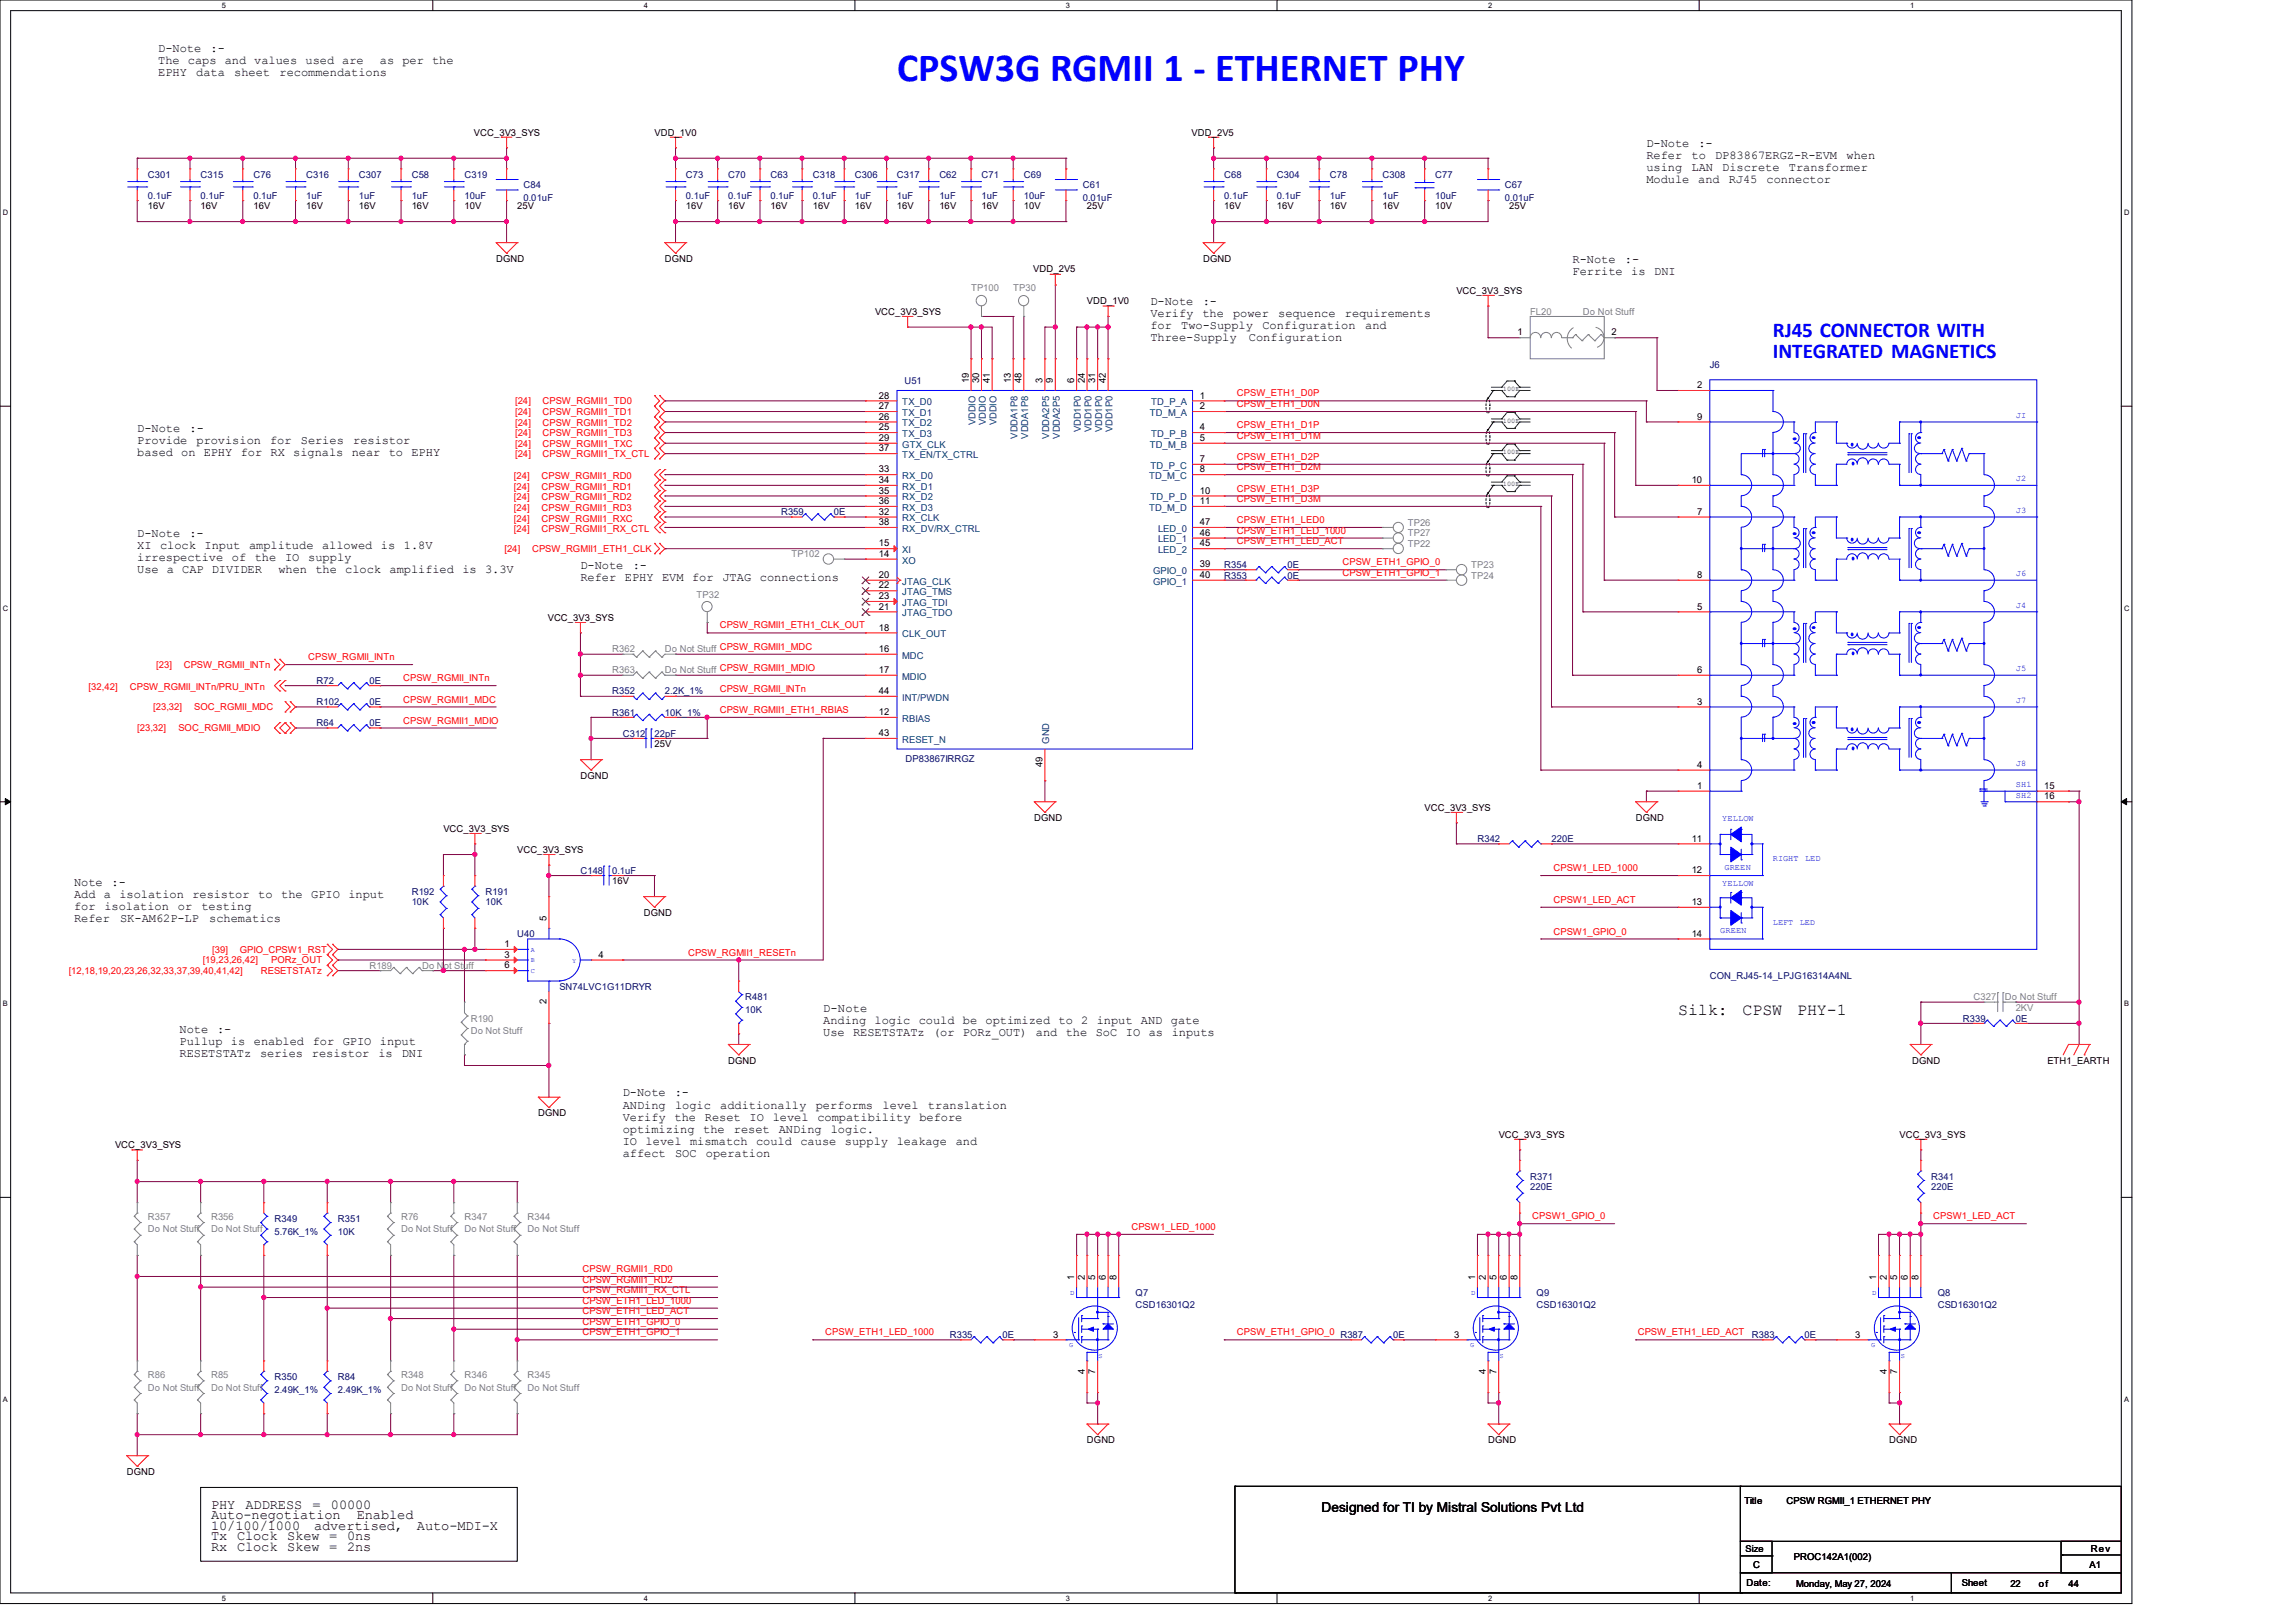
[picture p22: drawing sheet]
<svg xmlns="http://www.w3.org/2000/svg" width="420mm" height="297mm" viewBox="0 0 420 297" stroke-linecap="round" stroke-linejoin="round" font-family="sans-serif">
<defs><g id="words">
<text font-size="7.3" fill="#00f" x="164.1" y="14.7">CPSW3G RGMII 1 - ETHERNET PHY</text>
<g font-size="3.9" fill="#00f">
<text x="324.3" y="61.6">RJ45 CONNECTOR WITH</text>
<text x="324.3" y="65.4">INTEGRATED MAGNETICS</text>
</g>
<g font-size="3">
<text x="307" y="185.8">Silk:</text>
<text x="318.7" y="185.8">CPSW</text>
<text x="328.7" y="185.8">PHY-1</text>
</g>
<g font-size="2.5">
<text x="38.6" y="281.9">Tx</text>
<text x="38.6" y="278">Auto-negotiation</text>
<text x="38.6" y="280">10/100/1000</text>
<text x="38.6" y="276.1">PHY</text>
<text x="43.4" y="281.9">Clock</text>
<text x="44.9" y="276.1">ADDRESS</text>
<text x="52.5" y="281.9">Skew</text>
<text x="57.1" y="276.1">=</text>
<text x="57.4" y="280">advertised,</text>
<text x="60.2" y="281.9">=</text>
<text x="60.5" y="276.1">00000</text>
<text x="63.5" y="281.9">0ns</text>
<text x="65.3" y="278">Enabled</text>
<text x="76.3" y="280">Auto-MDI-X</text>
<text x="241.7" y="276.8">Designed for TI by Mistral Solutions Pvt Ltd</text>
<text x="38.6" y="283.8">Rx</text>
<text x="43.4" y="283.8">Clock</text>
<text x="52.5" y="283.8">Skew</text>
<text x="60.2" y="283.8">=</text>
<text x="63.5" y="283.8">2ns</text>
</g>
<g font-size="2.2">
<text x="29" y="9.6">D-Note</text>
<text x="29" y="11.8">The caps and values used are</text>
<text x="38.5" y="9.6">:-</text>
<text x="69.5" y="11.8">as per the</text>
<text x="29" y="14">EPHY</text>
<text x="35.9" y="14">data</text>
<text x="42.8" y="14">sheet</text>
<text x="51.1" y="14">recommendations</text>
<text x="301.2" y="26.9">D-Note</text>
<text x="301.2" y="29.1">Refer</text>
<text x="309.4" y="29.1">to</text>
<text x="310.7" y="26.9">:-</text>
<text x="313.7" y="29.1">DP83867ERGZ-R-EVM</text>
<text x="337.8" y="29.1">when</text>
<text x="301.2" y="31.3">using</text>
<text x="301.2" y="33.5">Module</text>
<text x="309.4" y="31.3">LAN</text>
<text x="310.6" y="33.5">and</text>
<text x="315" y="31.3">Discrete</text>
<text x="316.2" y="33.5">RJ45</text>
<text x="323.1" y="33.5">connector</text>
<text x="327.2" y="31.3">Transformer</text>
<text x="287.7" y="48.2">R-Note</text>
<text x="287.7" y="50.4">Ferrite is</text>
<text x="297.2" y="48.2">:-</text>
<text x="302.6" y="50.4">DNI</text>
<text x="210.4" y="55.9">D-Note</text>
<text x="210.4" y="58.1">Verify</text>
<text x="220" y="58.1">the</text>
<text x="220" y="55.9">:-</text>
<text x="225.6" y="58.1">power</text>
<text x="233.8" y="58.1">sequence</text>
<text x="246" y="58.1">requirements</text>
<text x="210.4" y="60.3">for</text>
<text x="210.4" y="62.5">Three-Supply</text>
<text x="216.1" y="60.3">Two-Supply</text>
<text x="228.5" y="62.5">Configuration</text>
<text x="230.9" y="60.3">Configuration</text>
<text x="249.7" y="60.3">and</text>
<text x="25.1" y="79">D-Note</text>
<text x="25.1" y="81.2">Provide</text>
<text x="25.1" y="83.4">based on EPHY for RX signals near to EPHY</text>
<text x="34.7" y="79">:-</text>
<text x="35.9" y="81.2">provision</text>
<text x="49.4" y="81.2">for</text>
<text x="55" y="81.2">Series</text>
<text x="64.6" y="81.2">resistor</text>
<text x="25.1" y="98.3">D-Note</text>
<text x="25.1" y="100.5">XI clock</text>
<text x="34.6" y="98.3">:-</text>
<text x="37.4" y="100.5">Input</text>
<text x="45.6" y="100.5">amplitude allowed</text>
<text x="69.7" y="100.5">is 1.8V</text>
<text x="25.1" y="102.7">irrespective</text>
<text x="25.1" y="104.9">Use a CAP DIVIDER</text>
<text x="42.4" y="102.7">of</text>
<text x="46.6" y="102.7">the</text>
<text x="50.9" y="104.9">when the clock amplified is 3.3V</text>
<text x="52.2" y="102.7">IO</text>
<text x="56.4" y="102.7">supply</text>
<text x="106.2" y="104.1">D-Note</text>
<text x="106.2" y="106.3">Refer</text>
<text x="114.3" y="106.3">EPHY</text>
<text x="115.7" y="104.1">:-</text>
<text x="121.1" y="106.3">EVM</text>
<text x="126.6" y="106.3">for</text>
<text x="132.2" y="106.3">JTAG</text>
<text x="139" y="106.3">connections</text>
<text x="13.5" y="162.1">Note</text>
<text x="13.5" y="164.3">Add a isolation resistor</text>
<text x="13.5" y="166.5">for</text>
<text x="19.1" y="166.5">isolation</text>
<text x="20.4" y="162.1">:-</text>
<text x="32.5" y="166.5">or</text>
<text x="36.8" y="166.5">testing</text>
<text x="47.2" y="164.3">to</text>
<text x="51.4" y="164.3">the</text>
<text x="56.9" y="164.3">GPIO</text>
<text x="63.8" y="164.3">input</text>
<text x="13.5" y="168.7">Refer</text>
<text x="22" y="168.7">SK-AM62P-LP</text>
<text x="38.3" y="168.7">schematics</text>
<text x="150.6" y="185.2">D-Note</text>
<text x="32.9" y="189.1">Note</text>
<text x="32.9" y="191.3">Pullup is</text>
<text x="39.7" y="189.1">:-</text>
<text x="46.4" y="191.3">enabled</text>
<text x="57.2" y="191.3">for</text>
<text x="62.7" y="191.3">GPIO</text>
<text x="69.5" y="191.3">input</text>
<text x="150.6" y="187.4">Anding logic could be optimized to 2 input AND</text>
<text x="150.6" y="189.6">Use RESETSTATz (or PORz_OUT) and the</text>
<text x="200.4" y="189.6">SoC</text>
<text x="205.9" y="189.6">IO</text>
<text x="210.1" y="189.6">as</text>
<text x="214.2" y="187.4">gate</text>
<text x="214.3" y="189.6">inputs</text>
<text x="32.9" y="193.5">RESETSTATz</text>
<text x="47.6" y="193.5">series</text>
<text x="57.1" y="193.5">resistor</text>
<text x="69.2" y="193.5">is</text>
<text x="73.5" y="193.5">DNI</text>
<text x="113.9" y="200.7">D-Note</text>
<text x="113.9" y="202.9">ANDing</text>
<text x="123.5" y="200.7">:-</text>
<text x="123.5" y="202.9">logic</text>
<text x="131.8" y="202.9">additionally</text>
<text x="149.2" y="202.9">performs</text>
<text x="161.4" y="202.9">level</text>
<text x="169.7" y="202.9">translation</text>
<text x="113.9" y="205.1">Verify</text>
<text x="113.9" y="207.3">optimizing</text>
<text x="113.9" y="209.5">IO level</text>
<text x="123.4" y="205.1">the</text>
<text x="126.2" y="209.5">mismatch</text>
<text x="128.6" y="207.3">the</text>
<text x="129" y="205.1">Reset</text>
<text x="134.2" y="207.3">reset</text>
<text x="137.1" y="205.1">IO</text>
<text x="138.3" y="209.5">could</text>
<text x="141.3" y="205.1">level</text>
<text x="142.4" y="207.3">ANDing</text>
<text x="146.4" y="209.5">cause</text>
<text x="149.5" y="205.1">compatibility</text>
<text x="152" y="207.3">logic.</text>
<text x="154.6" y="209.5">supply</text>
<text x="164" y="209.5">leakage</text>
<text x="168.2" y="205.1">before</text>
<text x="174.8" y="209.5">and</text>
<text x="113.9" y="211.7">affect</text>
<text x="123.5" y="211.7">SOC</text>
<text x="129.1" y="211.7">operation</text>
</g>
<g font-size="1.7">
<text x="86.7" y="24.8">VCC_3V3_SYS</text>
<text x="119.7" y="24.8">VDD_1V0</text>
<text x="218" y="24.8">VDD_2V5</text>
<text x="27.1" y="38.3">16V</text>
<text x="36.7" y="38.3">16V</text>
<text x="46.4" y="38.3">16V</text>
<text x="56" y="38.3">16V</text>
<text x="65.7" y="38.3">16V</text>
<text x="75.3" y="38.3">16V</text>
<text x="85" y="38.3">10V</text>
<text x="94.6" y="38.3">25V</text>
<text x="125.5" y="38.3">16V</text>
<text x="133.2" y="38.3">16V</text>
<text x="140.9" y="38.3">16V</text>
<text x="148.7" y="38.3">16V</text>
<text x="156.4" y="38.3">16V</text>
<text x="164.1" y="38.3">16V</text>
<text x="171.8" y="38.3">16V</text>
<text x="179.5" y="38.3">16V</text>
<text x="187.3" y="38.3">10V</text>
<text x="198.8" y="38.3">25V</text>
<text x="223.9" y="38.3">16V</text>
<text x="233.6" y="38.3">16V</text>
<text x="243.2" y="38.3">16V</text>
<text x="252.9" y="38.3">16V</text>
<text x="262.5" y="38.3">10V</text>
<text x="276" y="38.3">25V</text>
<text x="90.8" y="48">DGND</text>
<text x="121.6" y="48">DGND</text>
<text x="220.1" y="48">DGND</text>
<text x="189" y="49.9">VDD_2V5</text>
<text x="266.4" y="53.8">VCC_3V3_SYS</text>
<text x="160.1" y="57.6">VCC_3V3_SYS</text>
<text x="198.8" y="55.7">VDD_1V0</text>
<text x="277.6" y="61.4">1</text>
<text x="294.8" y="61.4">2</text>
<text x="177.2" y="70.1" transform="rotate(-90 177.2 70.1)">19</text>
<text x="179.1" y="70.1" transform="rotate(-90 179.1 70.1)">30</text>
<text x="181.1" y="70.1" transform="rotate(-90 181.1 70.1)">41</text>
<text x="184.9" y="70.1" transform="rotate(-90 184.9 70.1)">13</text>
<text x="186.9" y="70.1" transform="rotate(-90 186.9 70.1)">48</text>
<text x="190.7" y="70.1" transform="rotate(-90 190.7 70.1)">3</text>
<text x="192.6" y="70.1" transform="rotate(-90 192.6 70.1)">9</text>
<text x="196.5" y="70.1" transform="rotate(-90 196.5 70.1)">6</text>
<text x="198.4" y="70.1" transform="rotate(-90 198.4 70.1)">24</text>
<text x="200.4" y="70.1" transform="rotate(-90 200.4 70.1)">31</text>
<text x="202.3" y="70.1" transform="rotate(-90 202.3 70.1)">42</text>
<text x="310.4" y="71">2</text>
<text x="160.8" y="72.9">28</text>
<text x="160.8" y="74.9">27</text>
<text x="160.8" y="76.8">26</text>
<text x="219.5" y="72.9">1</text>
<text x="219.5" y="74.9">2</text>
<text x="310.4" y="76.8">9</text>
<text x="160.8" y="80.7">29</text>
<text x="160.8" y="82.6">37</text>
<text x="160.8" y="78.7">25</text>
<text x="219.5" y="78.7">4</text>
<text x="219.5" y="80.7">5</text>
<text x="160.8" y="86.4">33</text>
<text x="160.8" y="88.4">34</text>
<text x="219.5" y="84.5">7</text>
<text x="219.5" y="86.4">8</text>
<text x="309.4" y="88.4">10</text>
<text x="160.8" y="90.3">35</text>
<text x="160.8" y="92.2">36</text>
<text x="160.8" y="94.2">32</text>
<text x="219.5" y="92.2">11</text>
<text x="219.5" y="90.3">10</text>
<text x="310.4" y="94.2">7</text>
<text x="160.8" y="96.1">38</text>
<text x="160.8" y="100">15</text>
<text x="160.8" y="101.9">14</text>
<text x="219.5" y="96.1">47</text>
<text x="219.5" y="98">46</text>
<text x="219.5" y="100">45</text>
<text x="160.8" y="105.7">20</text>
<text x="160.8" y="107.7">22</text>
<text x="219.5" y="103.8">39</text>
<text x="219.5" y="105.7">40</text>
<text x="310.4" y="105.7">8</text>
<text x="100.2" y="113.6">VCC_3V3_SYS</text>
<text x="160.8" y="109.6">23</text>
<text x="160.8" y="111.5">21</text>
<text x="310.4" y="111.5">5</text>
<text x="160.8" y="115.4">18</text>
<text x="160.8" y="119.3">16</text>
<text x="160.8" y="123.1">17</text>
<text x="310.4" y="123.1">6</text>
<text x="160.8" y="130.8">12</text>
<text x="160.8" y="127">44</text>
<text x="310.4" y="128.9">3</text>
<text x="119.7" y="136.7">25V</text>
<text x="160.8" y="134.7">43</text>
<text x="106.2" y="142.5">DGND</text>
<text x="190.7" y="140.4" transform="rotate(-90 190.7 140.4)">49</text>
<text x="310.4" y="140.5">4</text>
<text x="260.6" y="148.3">VCC_3V3_SYS</text>
<text x="310.4" y="144.4">1</text>
<text x="373.9" y="144.4">15</text>
<text x="373.9" y="146.3">16</text>
<text x="81.1" y="152.2">VCC_3V3_SYS</text>
<text x="189.2" y="150.3">DGND</text>
<text x="299.2" y="150.3">DGND</text>
<text x="309.4" y="154">11</text>
<text x="94.6" y="156">VCC_3V3_SYS</text>
<text x="112" y="161.8">16V</text>
<text x="309.4" y="159.8">12</text>
<text x="117.8" y="167.6">DGND</text>
<text x="309.4" y="165.6">13</text>
<text x="92.3" y="173.3">1</text>
<text x="100" y="168.5" transform="rotate(-90 100 168.5)">5</text>
<text x="309.4" y="171.4">14</text>
<text x="92.3" y="175.3">3</text>
<text x="92.3" y="177.2">6</text>
<text x="109.5" y="175.3">4</text>
<text x="100" y="183.8" transform="rotate(-90 100 183.8)">2</text>
<text x="133.2" y="194.6">DGND</text>
<text x="349.8" y="194.6">DGND</text>
<text x="374.5" y="194.6">ETH1_EARTH</text>
<text x="98.5" y="204.3">DGND</text>
<text x="274.1" y="208.2">VCC_3V3_SYS</text>
<text x="347.5" y="208.2">VCC_3V3_SYS</text>
<text x="21" y="210.1">VCC_3V3_SYS</text>
<text x="196.5" y="234.2" transform="rotate(-90 196.5 234.2)">1</text>
<text x="198.4" y="234.2" transform="rotate(-90 198.4 234.2)">2</text>
<text x="200.4" y="234.2" transform="rotate(-90 200.4 234.2)">5</text>
<text x="202.3" y="234.2" transform="rotate(-90 202.3 234.2)">6</text>
<text x="204.2" y="234.2" transform="rotate(-90 204.2 234.2)">8</text>
<text x="269.8" y="234.2" transform="rotate(-90 269.8 234.2)">1</text>
<text x="271.8" y="234.2" transform="rotate(-90 271.8 234.2)">2</text>
<text x="273.7" y="234.2" transform="rotate(-90 273.7 234.2)">5</text>
<text x="275.6" y="234.2" transform="rotate(-90 275.6 234.2)">6</text>
<text x="277.6" y="234.2" transform="rotate(-90 277.6 234.2)">8</text>
<text x="343.2" y="234.2" transform="rotate(-90 343.2 234.2)">1</text>
<text x="345.1" y="234.2" transform="rotate(-90 345.1 234.2)">2</text>
<text x="347" y="234.2" transform="rotate(-90 347 234.2)">5</text>
<text x="349" y="234.2" transform="rotate(-90 349 234.2)">6</text>
<text x="350.9" y="234.2" transform="rotate(-90 350.9 234.2)">8</text>
<text x="192.7" y="244.8">3</text>
<text x="266" y="244.8">3</text>
<text x="339.4" y="244.8">3</text>
<text x="198.4" y="251.4" transform="rotate(-90 198.4 251.4)">4</text>
<text x="200.4" y="251.4" transform="rotate(-90 200.4 251.4)">7</text>
<text x="271.8" y="251.4" transform="rotate(-90 271.8 251.4)">4</text>
<text x="273.7" y="251.4" transform="rotate(-90 273.7 251.4)">7</text>
<text x="345.1" y="251.4" transform="rotate(-90 345.1 251.4)">4</text>
<text x="347" y="251.4" transform="rotate(-90 347 251.4)">7</text>
<text x="23.2" y="270">DGND</text>
<text x="198.8" y="264.2">DGND</text>
<text x="272.2" y="264.2">DGND</text>
<text x="345.6" y="264.2">DGND</text>
<text x="319.1" y="275.2">Title</text>
<text x="326.8" y="275.2">CPSW RGMII_1 ETHERNET PHY</text>
<text x="319.3" y="284">Size</text>
<text x="320.7" y="286.9">C</text>
<text x="328.2" y="285.4">PROC142A1(002)</text>
<text x="382.2" y="286.9">A1</text>
<text x="382.4" y="284.1">Rev</text>
<text x="319.5" y="290.2">Date:</text>
<text x="328.6" y="290.4">Monday, May 27, 2024</text>
<text x="358.9" y="290.2">Sheet</text>
<text x="367.7" y="290.4">22</text>
<text x="373" y="290.4">of</text>
<text x="378.4" y="290.4">44</text>
</g>
<g font-size="1.7" fill="#000080">
<text x="27.1" y="32.5">C301</text>
<text x="36.7" y="32.5">C315</text>
<text x="46.4" y="32.5">C76</text>
<text x="56" y="32.5">C316</text>
<text x="65.7" y="32.5">C307</text>
<text x="75.3" y="32.5">C58</text>
<text x="85" y="32.5">C319</text>
<text x="95.8" y="34.5">C84</text>
<text x="125.5" y="32.5">C73</text>
<text x="133.2" y="32.5">C70</text>
<text x="140.9" y="32.5">C63</text>
<text x="148.7" y="32.5">C318</text>
<text x="156.4" y="32.5">C306</text>
<text x="164.1" y="32.5">C317</text>
<text x="171.8" y="32.5">C62</text>
<text x="179.5" y="32.5">C71</text>
<text x="187.3" y="32.5">C69</text>
<text x="198.1" y="34.5">C61</text>
<text x="223.9" y="32.5">C68</text>
<text x="233.6" y="32.5">C304</text>
<text x="243.2" y="32.5">C78</text>
<text x="252.9" y="32.5">C308</text>
<text x="262.5" y="32.5">C77</text>
<text x="275.3" y="34.5">C67</text>
<text x="27.1" y="36.4">0.1uF</text>
<text x="36.7" y="36.4">0.1uF</text>
<text x="46.4" y="36.4">0.1uF</text>
<text x="56" y="36.4">1uF</text>
<text x="65.7" y="36.4">1uF</text>
<text x="75.3" y="36.4">1uF</text>
<text x="85" y="36.4">10uF</text>
<text x="95.8" y="36.7">0.01uF</text>
<text x="125.5" y="36.4">0.1uF</text>
<text x="133.2" y="36.4">0.1uF</text>
<text x="140.9" y="36.4">0.1uF</text>
<text x="148.7" y="36.4">0.1uF</text>
<text x="156.4" y="36.4">1uF</text>
<text x="164.1" y="36.4">1uF</text>
<text x="171.8" y="36.4">1uF</text>
<text x="179.5" y="36.4">1uF</text>
<text x="187.3" y="36.4">10uF</text>
<text x="198.1" y="36.7">0.01uF</text>
<text x="223.9" y="36.4">0.1uF</text>
<text x="233.6" y="36.4">0.1uF</text>
<text x="243.2" y="36.4">1uF</text>
<text x="252.9" y="36.4">1uF</text>
<text x="262.5" y="36.4">10uF</text>
<text x="275.3" y="36.7">0.01uF</text>
<text x="165.4" y="70.4">U51</text>
<text x="312.8" y="67.3">J6</text>
<text x="142.9" y="94.3">R359</text>
<text x="152.5" y="94.3">0E</text>
<text x="223.9" y="103.9">R354</text>
<text x="223.9" y="105.9">R353</text>
<text x="235.5" y="103.9">0E</text>
<text x="235.5" y="105.9">0E</text>
<text x="57.9" y="125.2">R72</text>
<text x="67.6" y="125.2">0E</text>
<text x="57.9" y="129">R102</text>
<text x="67.6" y="129">0E</text>
<text x="112" y="131">R361</text>
<text x="112" y="127.1">R352</text>
<text x="121.6" y="131">10K_1%</text>
<text x="121.6" y="127.1">2.2K_1%</text>
<text x="57.9" y="132.9">R64</text>
<text x="67.6" y="132.9">0E</text>
<text x="113.9" y="134.8">C312</text>
<text x="119.7" y="134.8">22pF</text>
<text x="165.6" y="139.4">DP83867IRRGZ</text>
<text x="270.2" y="154.1">R342</text>
<text x="283.8" y="154.1">220E</text>
<text x="106.2" y="159.9">C148</text>
<text x="112" y="159.9">0.1uF</text>
<text x="75.3" y="163.8">R192</text>
<text x="75.3" y="165.7">10K</text>
<text x="88.8" y="163.8">R191</text>
<text x="88.8" y="165.7">10K</text>
<text x="94.6" y="171.5">U40</text>
<text x="312.8" y="179.2">CON_RJ45-14_LPJG16314A4NL</text>
<text x="102.3" y="181.1">SN74LVC1G11DRYR</text>
<text x="136.3" y="183.1">R481</text>
<text x="136.3" y="185.4">10K</text>
<text x="359.1" y="186.9">R339</text>
<text x="368.7" y="186.9">0E</text>
<text x="279.9" y="215.9">R371</text>
<text x="353.3" y="215.9">R341</text>
<text x="279.9" y="217.8">220E</text>
<text x="353.3" y="217.8">220E</text>
<text x="50.2" y="223.6">R349</text>
<text x="50.2" y="225.9">5.76K_1%</text>
<text x="61.8" y="223.6">R351</text>
<text x="61.8" y="225.9">10K</text>
<text x="207.7" y="237.1">Q7</text>
<text x="207.7" y="239.4">CSD16301Q2</text>
<text x="281.1" y="237.1">Q9</text>
<text x="281.1" y="239.4">CSD16301Q2</text>
<text x="354.4" y="237.1">Q8</text>
<text x="354.4" y="239.4">CSD16301Q2</text>
<text x="173.7" y="244.8">R335</text>
<text x="183.4" y="244.8">0E</text>
<text x="245.2" y="244.8">R387</text>
<text x="254.8" y="244.8">0E</text>
<text x="320.5" y="244.8">R383</text>
<text x="330.1" y="244.8">0E</text>
<text x="50.2" y="252.6">R350</text>
<text x="50.2" y="254.9">2.49K_1%</text>
<text x="61.8" y="252.6">R84</text>
<text x="61.8" y="254.9">2.49K_1%</text>
</g>
<g font-size="1.7" fill="#808080">
<text x="177.6" y="53.3">TP100</text>
<text x="185.3" y="53.3">TP30</text>
<text x="279.9" y="57.6">FL20</text>
<text x="289.6" y="57.6">Do Not Stuff</text>
<text x="257.5" y="98.1">TP27</text>
<text x="257.5" y="100.1">TP22</text>
<text x="257.5" y="96.2">TP26</text>
<text x="144.8" y="102">TP102</text>
<text x="269.1" y="105.9">TP24</text>
<text x="269.1" y="103.9">TP23</text>
<text x="127.4" y="109.3">TP32</text>
<text x="112" y="119.4">R362</text>
<text x="121.6" y="119.4">Do Not Stuff</text>
<text x="112" y="123.2">R363</text>
<text x="121.6" y="123.2">Do Not Stuff</text>
<text x="67.6" y="177.3">R189</text>
<text x="77.2" y="177.3">Do Not Stuff</text>
<text x="361" y="183.1">C327</text>
<text x="366.8" y="183.1">Do Not Stuff</text>
<text x="368.7" y="185">2KV</text>
<text x="86.1" y="186.9">R190</text>
<text x="86.1" y="189.3">Do Not Stuff</text>
<text x="27.1" y="223.2">R357</text>
<text x="27.1" y="225.5">Do Not Stuff</text>
<text x="38.6" y="223.2">R356</text>
<text x="38.6" y="225.5">Do Not Stuff</text>
<text x="73.4" y="223.2">R76</text>
<text x="73.4" y="225.5">Do Not Stuff</text>
<text x="85" y="223.2">R347</text>
<text x="85" y="225.5">Do Not Stuff</text>
<text x="96.5" y="223.2">R344</text>
<text x="96.5" y="225.5">Do Not Stuff</text>
<text x="27.1" y="252.2">R86</text>
<text x="27.1" y="254.5">Do Not Stuff</text>
<text x="38.6" y="252.2">R85</text>
<text x="38.6" y="254.5">Do Not Stuff</text>
<text x="73.4" y="252.2">R348</text>
<text x="73.4" y="254.5">Do Not Stuff</text>
<text x="85" y="252.2">R346</text>
<text x="85" y="254.5">Do Not Stuff</text>
<text x="96.5" y="252.2">R345</text>
<text x="96.5" y="254.5">Do Not Stuff</text>
</g>
<g font-size="1.7" fill="#f00">
<text x="94.2" y="74">[24]</text>
<text x="94.2" y="77.9">[24]</text>
<text x="94.2" y="75.9">[24]</text>
<text x="99.2" y="74">CPSW_RGMII1_TD0</text>
<text x="99.2" y="77.9">CPSW_RGMII1_TD2</text>
<text x="99.2" y="75.9">CPSW_RGMII1_TD1</text>
<text x="226.3" y="72.6">CPSW_ETH1_D0P</text>
<text x="226.3" y="74.5">CPSW_ETH1_D0N</text>
<text x="94.2" y="79.8">[24]</text>
<text x="94.2" y="83.6">[24]</text>
<text x="94.2" y="81.7">[24]</text>
<text x="99.2" y="79.8">CPSW_RGMII1_TD3</text>
<text x="99.2" y="83.6">CPSW_RGMII1_TX_CTL</text>
<text x="99.2" y="81.7">CPSW_RGMII1_TXC</text>
<text x="226.3" y="78.4">CPSW_ETH1_D1P</text>
<text x="226.3" y="80.3">CPSW_ETH1_D1M</text>
<text x="94" y="87.7">[24]</text>
<text x="94" y="89.7">[24]</text>
<text x="99.1" y="87.7">CPSW_RGMII1_RD0</text>
<text x="99.1" y="89.7">CPSW_RGMII1_RD1</text>
<text x="226.3" y="86.1">CPSW_ETH1_D2M</text>
<text x="226.3" y="84.2">CPSW_ETH1_D2P</text>
<text x="226.3" y="90">CPSW_ETH1_D3P</text>
<text x="94" y="95.5">[24]</text>
<text x="94" y="91.6">[24]</text>
<text x="94" y="93.5">[24]</text>
<text x="99.1" y="95.5">CPSW_RGMII1_RXC</text>
<text x="99.1" y="91.6">CPSW_RGMII1_RD2</text>
<text x="99.1" y="93.5">CPSW_RGMII1_RD3</text>
<text x="226.3" y="91.9">CPSW_ETH1_D3M</text>
<text x="226.3" y="95.7">CPSW_ETH1_LED0</text>
<text x="92.3" y="101">[24]</text>
<text x="94" y="97.4">[24]</text>
<text x="97.3" y="101">CPSW_RGMII1_ETH1_CLK</text>
<text x="99.1" y="97.4">CPSW_RGMII1_RX_CTL</text>
<text x="226.3" y="97.7">CPSW_ETH1_LED_1000</text>
<text x="226.3" y="99.6">CPSW_ETH1_LED_ACT</text>
<text x="245.6" y="103.5">CPSW_ETH1_GPIO_0</text>
<text x="245.6" y="105.4">CPSW_ETH1_GPIO_1</text>
<text x="131.7" y="115">CPSW_RGMII1_ETH1_CLK_OUT</text>
<text x="131.7" y="118.9">CPSW_RGMII1_MDC</text>
<text x="28.6" y="122.3">[23]</text>
<text x="33.6" y="122.3">CPSW_RGMII_INTn</text>
<text x="56.4" y="120.8">CPSW_RGMII_INTn</text>
<text x="73.7" y="124.7">CPSW_RGMII_INTn</text>
<text x="131.7" y="122.8">CPSW_RGMII1_MDIO</text>
<text x="16.2" y="126.3">[32,42]</text>
<text x="23.7" y="126.3">CPSW_RGMII_INTn/PRU_INTn</text>
<text x="28" y="130">[23,32]</text>
<text x="35.5" y="130">SOC_RGMII_MDC</text>
<text x="73.7" y="128.6">CPSW_RGMII1_MDC</text>
<text x="131.7" y="126.6">CPSW_RGMII_INTn</text>
<text x="131.7" y="130.5">CPSW_RGMII1_ETH1_RBIAS</text>
<text x="25.1" y="133.9">[23,32]</text>
<text x="32.6" y="133.9">SOC_RGMII_MDIO</text>
<text x="73.7" y="132.4">CPSW_RGMII1_MDIO</text>
<text x="284.2" y="159.4">CPSW1_LED_1000</text>
<text x="284.2" y="165.2">CPSW1_LED_ACT</text>
<text x="284.2" y="171">CPSW1_GPIO_0</text>
<text x="12.6" y="178.3">[12,18,19,20,23,26,32,33,37,39,40,41,42]</text>
<text x="37.1" y="176.3">[19,23,26,42]</text>
<text x="38.8" y="174.4">[39]</text>
<text x="43.9" y="174.4">GPIO_CPSW1_RST</text>
<text x="47.7" y="178.3">RESETSTATz</text>
<text x="49.6" y="176.3">PORz_OUT</text>
<text x="125.9" y="174.9">CPSW_RGMII1_RESETn</text>
<text x="207" y="225.1">CPSW1_LED_1000</text>
<text x="280.3" y="223.1">CPSW1_GPIO_0</text>
<text x="353.6" y="223.1">CPSW1_LED_ACT</text>
<text x="106.5" y="232.8">CPSW_RGMII1_RD0</text>
<text x="106.5" y="236.6">CPSW_RGMII1_RX_CTL</text>
<text x="106.5" y="238.6">CPSW_ETH1_LED_1000</text>
<text x="106.5" y="234.7">CPSW_RGMII1_RD2</text>
<text x="106.5" y="244.4">CPSW_ETH1_GPIO_1</text>
<text x="106.5" y="242.4">CPSW_ETH1_GPIO_0</text>
<text x="106.5" y="240.5">CPSW_ETH1_LED_ACT</text>
<text x="151" y="244.4">CPSW_ETH1_LED_1000</text>
<text x="226.3" y="244.4">CPSW_ETH1_GPIO_0</text>
<text x="299.6" y="244.4">CPSW_ETH1_LED_ACT</text>
</g>
<g font-size="1.7" fill="#004080">
<text x="165.1" y="74.2">TX_D0</text>
<text x="165.1" y="76.1">TX_D1</text>
<text x="178.4" y="77.8" transform="rotate(-90 178.4 77.8)">VDDIO</text>
<text x="180.3" y="77.8" transform="rotate(-90 180.3 77.8)">VDDIO</text>
<text x="182.3" y="77.8" transform="rotate(-90 182.3 77.8)">VDDIO</text>
<text x="210.3" y="76.1">TD_M_A</text>
<text x="210.6" y="74.2">TD_P_A</text>
<text x="165.1" y="81.9">GTX_CLK</text>
<text x="165.1" y="83.8">TX_EN/TX_CTRL</text>
<text x="165.1" y="78">TX_D2</text>
<text x="165.1" y="80">TX_D3</text>
<text x="186.1" y="80.3" transform="rotate(-90 186.1 80.3)">VDDA1P8</text>
<text x="188.1" y="80.3" transform="rotate(-90 188.1 80.3)">VDDA1P8</text>
<text x="191.9" y="80.3" transform="rotate(-90 191.9 80.3)">VDDA2P5</text>
<text x="193.8" y="80.3" transform="rotate(-90 193.8 80.3)">VDDA2P5</text>
<text x="197.7" y="79.1" transform="rotate(-90 197.7 79.1)">VDD1P0</text>
<text x="199.6" y="79.1" transform="rotate(-90 199.6 79.1)">VDD1P0</text>
<text x="201.6" y="79.1" transform="rotate(-90 201.6 79.1)">VDD1P0</text>
<text x="203.5" y="79.1" transform="rotate(-90 203.5 79.1)">VDD1P0</text>
<text x="210.3" y="81.9">TD_M_B</text>
<text x="210.6" y="80">TD_P_B</text>
<text x="165.1" y="87.7">RX_D0</text>
<text x="165.1" y="89.6">RX_D1</text>
<text x="210.2" y="87.7">TD_M_C</text>
<text x="210.4" y="85.8">TD_P_C</text>
<text x="165.1" y="91.6">RX_D2</text>
<text x="165.1" y="93.5">RX_D3</text>
<text x="165.1" y="95.4">RX_CLK</text>
<text x="210.2" y="93.5">TD_M_D</text>
<text x="210.4" y="91.6">TD_P_D</text>
<text x="165.1" y="97.3">RX_DV/RX_CTRL</text>
<text x="165.1" y="101.2">XI</text>
<text x="211.8" y="97.3">LED_0</text>
<text x="211.8" y="99.3">LED_1</text>
<text x="211.8" y="101.2">LED_2</text>
<text x="165.1" y="103.1">XO</text>
<text x="165.1" y="107">JTAG_CLK</text>
<text x="210.9" y="105.1">GPIO_0</text>
<text x="210.9" y="107">GPIO_1</text>
<text x="165.1" y="108.9">JTAG_TMS</text>
<text x="165.1" y="110.9">JTAG_TDI</text>
<text x="165.1" y="112.8">JTAG_TDO</text>
<text x="165.1" y="116.6">CLK_OUT</text>
<text x="165.1" y="120.5">MDC</text>
<text x="165.1" y="124.4">MDIO</text>
<text x="165.1" y="128.2">INT/PWDN</text>
<text x="165.1" y="132.1">RBIAS</text>
<text x="165.1" y="135.9">RESET_N</text>
<text x="191.9" y="136.1" transform="rotate(-90 191.9 136.1)">GND</text>
</g>
<g font-size="1.6" fill="#00f">
<text x="368.7" y="76.5">JI</text>
<text x="368.7" y="88.1">J2</text>
<text x="368.7" y="93.9">J3</text>
<text x="368.7" y="105.5">J6</text>
<text x="368.7" y="111.3">J4</text>
<text x="368.7" y="122.9">J5</text>
<text x="368.7" y="128.7">J7</text>
<text x="368.7" y="140.3">J8</text>
<text x="368.7" y="144.1">SH1</text>
<text x="368.7" y="146">SH2</text>
<text x="315" y="150.3">YELLOW</text>
<text x="315.4" y="159.1">GREEN</text>
<text x="324.3" y="157.6">RIGHT</text>
<text x="330.2" y="157.6">LED</text>
<text x="315" y="162.2">YELLOW</text>
<text x="314.7" y="170.7">GREEN</text>
<text x="324.3" y="169.2">LEFT</text>
<text x="329.2" y="169.2">LED</text>
</g>
<g font-size="1.4">
<text x="40.6" y="1.4">5</text>
<text x="117.8" y="1.4">4</text>
<text x="195" y="1.4">3</text>
<text x="272.2" y="1.4">2</text>
<text x="349.4" y="1.4">1</text>
<text x=".5" y="39.4">D</text>
<text x="388.5" y="39.4">D</text>
<text x=".5" y="111.8">C</text>
<text x="388.5" y="111.8">C</text>
<text x=".5" y="184.2">B</text>
<text x="388.5" y="184.2">B</text>
<text x=".5" y="256.5">A</text>
<text x="388.5" y="256.5">A</text>
<text x="40.6" y="292.9">5</text>
<text x="117.8" y="292.9">4</text>
<text x="195" y="292.9">3</text>
<text x="272.2" y="292.9">2</text>
<text x="349.4" y="292.9">1</text>
</g>
<g font-size="1.3">
<text x="274.9" y="71.5">100E</text>
<text x="274.9" y="77.3">100E</text>
<text x="274.9" y="83.1">100E</text>
<text x="274.9" y="88.9">100E</text>
</g>
<g font-size="1.3" fill="#00f">
<text x="97.1" y="176">B</text>
<text x="97.1" y="178.1">C</text>
<text x="97.1" y="174.2">A</text>
<text x="104.6" y="176.1">Y</text>
<text x="195.7" y="237">D</text>
<text x="269.1" y="237">D</text>
<text x="342.5" y="237">D</text>
<text x="195.6" y="246.4">G</text>
<text x="201" y="248.5">S</text>
<text x="268.9" y="246.4">G</text>
<text x="274.3" y="248.5">S</text>
<text x="342.3" y="246.4">G</text>
<text x="347.7" y="248.5">S</text>
</g>
</g></defs>
<path d="M0 0h390v293.5h-390zM1.9 1.9h386.1v289.6h-386.1z" fill="none" stroke="#000" stroke-width=".18"/>
<g fill="#fff">
<path d="M40.6 .2h.7v1.5h-.7z"/>
<path d="M40.6 291.7h.7v1.5h-.7z"/>
</g>
<path d="M79.2 0v1.9M79.2 291.5v2" fill="none" stroke="#000" stroke-width=".18"/>
<g fill="#fff">
<path d="M117.8 .2h.7v1.5h-.7z"/>
<path d="M117.8 291.7h.7v1.5h-.7z"/>
</g>
<path d="M156.4 0v1.9M156.4 291.5v2" fill="none" stroke="#000" stroke-width=".18"/>
<g fill="#fff">
<path d="M195 .2h.7v1.5h-.7z"/>
<path d="M195 291.7h.7v1.5h-.7z"/>
</g>
<path d="M233.6 0v1.9M233.6 291.5v2" fill="none" stroke="#000" stroke-width=".18"/>
<g fill="#fff">
<path d="M272.2 .2h.8v1.5h-.8z"/>
<path d="M272.2 291.7h.8v1.5h-.8z"/>
</g>
<path d="M310.8 0v1.9M310.8 291.5v2" fill="none" stroke="#000" stroke-width=".18"/>
<g fill="#fff">
<path d="M349.4 .2h.8v1.5h-.8z"/>
<path d="M349.4 291.7h.8v1.5h-.8z"/>
<path d="M.5 38.1h1v1.6h-1z"/>
<path d="M388.5 38.1h1v1.6h-1z"/>
<path d="M.5 110.5h1v1.6h-1z"/>
<path d="M388.5 110.5h1v1.6h-1z"/>
</g>
<path d="M0 74.3h1.9M388 74.3h2" fill="none" stroke="#000" stroke-width=".18"/>
<g fill="#fff">
<path d="M.5 182.9h.9v1.5h-.9z"/>
<path d="M388.5 182.9h.9v1.5h-.9z"/>
</g>
<path d="M0 146.7h1.9M388 146.7h2" fill="none" stroke="#000" stroke-width=".18"/>
<path d="M1 146.1l.9 .6-.9 .6zM388 146.7l1-.6v1.2z" fill="#000" stroke="#000" stroke-width=".18"/>
<g fill="#fff">
<path d="M.5 255.3h.9v1.5h-.9z"/>
<path d="M388.5 255.3h.9v1.5h-.9z"/>
</g>
<g fill="none" stroke="#000" stroke-width=".18">
<path d="M273.2 71.5h.1M273.2 77.2h.1M273.2 71.5l-1.2 1.7M273.2 77.2l-1.2 1.8M273.2 83h.1M273.2 88.8h.1M273.2 83l-1.2 1.8M273.2 88.8l-1.2 1.8M0 219.1h1.9M388 219.1h2M36.7 272.2h57.9v13.5h-57.9zM225.9 272h.1"/>
<path d="M225.9 272h92.6M225.9 272v19.5M318.3 272h69.7v10.1h-69.7zM225.9 291.5h.1M226.1 291.5h.1M226.1 291.5h92.6M318.3 282.1h5.8v5.7h-5.8zM318.3 287.8h38.7v3.7h-38.7zM318.3 284.7h5.8M324.1 284.7h.1M357 287.8h31v3.7h-31zM377 282.1h11v5.7h-11z"/>
<path d="M377.2 284.6h.1M377.2 284.6h10.8"/>
</g>
<g fill="none" stroke="#008000" stroke-width=".18">
<path d="M272.8 70.9h1.9M272.8 71.5h1.9M272.8 76.7h1.9M272.8 77.2h1.9M274.7 70.9h.1M274.7 71.5h.1M274.7 76.7h.1M274.7 77.2h.1M274.7 71.5l1 1.1M274.7 77.2l1 1.2M275.7 69.7h.1M275.7 72.6h.1"/>
<path d="M275.7 75.5h.1M275.7 78.4h.1M275.7 69.7l-1 1.2M275.7 69.7h1.3M275.7 72.6h1.3M275.7 75.5l-1 1.2M275.7 75.5h1.3M275.7 78.4h1.3M277 69.7h.1M277 72.6h.1M277 75.5h.1M277 78.4h.1"/>
<path d="M277 69.7l1 1.2M277 75.5l1 1.2M278 70.9h.1M278 71.5h.1M278 76.7h.1M278 77.2h.1M278 70.9h1.9M278 71.5h1.9M278 71.5l-1 1.1M278 76.7h1.9M278 77.2h1.9M278 77.2l-1 1.2"/>
<path d="M272.8 82.5h1.9M272.8 83h1.9M272.8 88.2h1.9M272.8 88.8h1.9M274.7 82.5h.1M274.7 83h.1M274.7 88.2h.1M274.7 88.8h.1M274.7 83l1 1.2M274.7 88.8l1 1.2M275.7 81.3h.1M275.7 84.2h.1"/>
<path d="M275.7 87.1h.1M275.7 90h.1M275.7 81.3l-1 1.2M275.7 81.3h1.3M275.7 84.2h1.3M275.7 87.1l-1 1.1M275.7 87.1h1.3M275.7 90h1.3M277 81.3h.1M277 84.2h.1M277 87.1h.1M277 90h.1"/>
<path d="M277 81.3l1 1.2M277 87.1l1 1.1M278 82.5h.1M278 83h.1M278 88.2h.1M278 88.8h.1M278 82.5h1.9M278 83h1.9M278 83l-1 1.2M278 88.2h1.9M278 88.8h1.9M278 88.8l-1 1.2"/>
</g>
<path d="M272 72.9l.2-.1a2.97 2.97 0 0 1 0 2.8 3 3 0 0 1-.2-2.7zM272 78.7l.2-.1a2.97 2.97 0 0 1 0 2.8 3 3 0 0 1-.2-2.7zM272 84.5l.2-.1a2.97 2.97 0 0 1 0 2.8 3 3 0 0 1-.2-2.7zM272 90.3l.2-.1a2.97 2.97 0 0 1 0 2.8 3 3 0 0 1-.2-2.7z" fill="none" stroke="#000" stroke-width=".18" stroke-dasharray=".3"/>
<g fill="none" stroke="#800040" stroke-width=".18">
<path d="M25.1 29h.1M25.1 36.7h.1M25.1 29h67.6M25.1 29v1.9M25.1 36.7v3.9M34.8 29h.1M34.8 36.7h.1M34.8 29v1.9M34.8 36.7v3.9M44.4 29h.1M44.4 36.7h.1M44.4 29v1.9"/>
<path d="M44.4 36.7v3.9M54.1 29h.1M54.1 36.7h.1M54.1 29v1.9M54.1 36.7v3.9M63.7 29h.1M63.7 36.7h.1M63.7 29v1.9M63.7 36.7v3.9M73.4 36.7h.1M73.4 29h.1M73.4 29v1.9"/>
<path d="M73.4 36.7v3.9M83 36.7h.1M83 29h.1M83 29v1.9M83 36.7v3.9M92.7 27.1h.1M92.7 29h.1M92.7 36.7h.1M92.7 27.1v3.8M92.7 36.7v7.7M123.6 27.1h.1M123.6 29h.1"/>
<path d="M123.6 36.7h.1M123.6 29h71.4M123.6 27.1v3.8M123.6 36.7v7.7M131.3 29h.1M131.3 36.7h.1M131.3 29v1.9M131.3 36.7v3.9M139 29h.1M139 36.7h.1M139 29v1.9M139 36.7v3.9"/>
<path d="M146.7 29h.1M146.7 36.7h.1M146.7 29v1.9M146.7 36.7v3.9M154.4 29h.1M154.4 36.7h.1M154.4 29v1.9M154.4 36.7v3.9M162.2 29h.1M162.2 36.7h.1M162.2 29v1.9M162.2 36.7v3.9"/>
<path d="M169.9 29h.1M169.9 36.7h.1M169.9 29v1.9M169.9 36.7v3.9M177.6 36.7h.1M177.6 29h.1M177.6 29v1.9M177.6 36.7v3.9M185.3 29h.1M185.3 36.7h.1M185.3 29v1.9M185.3 36.7v3.9"/>
<path d="M195 29h.1M195 30.9h.1M195 29v1.9M195 36.7v3.9M222 29h.1M222 27.1h.1M222 36.7h.1M222 29h50.2M222 27.1v3.8M222 36.7v7.7M231.6 29h.1M231.6 36.7h.1"/>
<path d="M231.6 29v1.9M231.6 36.7v3.9M241.3 29h.1M241.3 36.7h.1M241.3 29v1.9M241.3 36.7v3.9M251 36.7h.1M251 29h.1M251 29v1.9M251 36.7v3.9M260.6 36.7h.1M260.6 29h.1"/>
<path d="M260.6 29v1.9M260.6 36.7v3.9M272.2 29h.1M272.2 36.7h.1M272.2 36.7v3.9h-50.2M272.2 29v1.9M25.1 40.6h.1M25.1 40.6h67.6M34.8 40.6h.1M44.4 40.6h.1M54.1 40.6h.1M63.7 40.6h.1"/>
<path d="M73.4 40.6h.1M83 40.6h.1M92.7 40.6h.1M123.6 40.6h.1M123.6 40.6h71.4M131.3 40.6h.1M139 40.6h.1M146.7 40.6h.1M154.4 40.6h.1M162.2 40.6h.1M166 59.9h15.5v5.8M169.9 40.6h.1"/>
<path d="M177.6 59.9h.1M177.6 40.6h.1M177.6 59.9v5.8M179.5 59.9h.1M179.5 59.9v5.8M179.5 57.9h5.8M185.3 40.6h.1M185.3 57.9h.1M185.3 57.9v7.8M187.3 57.9v7.8M191.1 59.9h.1M191.1 59.9h1.9"/>
<path d="M191.1 59.9v5.8M193 52.2h.1M193 52.2v13.5M195 40.6h.1M196.9 59.9h.1M196.9 59.9h5.8M196.9 59.9v5.8M198.8 59.9h.1M198.8 59.9v5.8M200.8 59.9h.1M200.8 59.9v5.8M202.7 57.9h.1"/>
<path d="M202.7 57.9v7.8M222 40.6h.1M231.6 40.6h.1M241.3 40.6h.1M251 40.6h.1M260.6 40.6h.1M272.2 56h.1M272.2 56v5.8M121.6 73.4h.1M121.6 75.3h.1M121.6 79.2h.1M121.6 77.2h.1"/>
<path d="M121.6 73.4h36.7M121.6 75.3h36.7M121.6 79.2h36.7M121.6 77.2h36.7M177.6 65.7h.1M179.5 65.7h.1M181.5 65.7h.1M185.3 65.7h.1M187.3 65.7h.1M191.1 65.7h.1M193 65.7h.1M196.9 65.7h.1"/>
<path d="M198.8 65.7h.1M200.8 65.7h.1M202.7 65.7h.1M223.9 73.4h.1M223.9 75.3h.1M223.9 79.2h.1M223.9 73.4h77.3M223.9 75.3h75.3M223.9 79.2h71.5M272.2 61.8h.1M272.2 61.8h5.8M295.4 61.8h.1"/>
<path d="M295.4 79.2h.1M295.4 61.8h7.7M295.4 79.2v15.4M299.2 75.3h.1M299.2 75.3v13.5M301.2 73.4h.1M301.2 77.2h.1M301.2 77.2h5.8M301.2 73.4v3.8M303.1 61.8h.1M303.1 71.5h.1M303.1 61.8v9.7"/>
<path d="M303.1 71.5h3.9M121.6 83h.1M121.6 81.1h.1M121.6 86.9h.1M121.6 96.5h.1M121.6 94.6h.1M121.6 92.7h.1M121.6 90.8h.1M121.6 88.8h.1M121.6 83h36.7M121.6 81.1h36.7M121.6 86.9h36.7"/>
<path d="M121.6 96.5h36.7M121.6 94.6h23.2M121.6 92.7h36.7M121.6 90.8h36.7M121.6 88.8h36.7M154.4 94.6h.1M154.4 94.6h3.9M223.9 81.1h.1M223.9 86.9h.1M223.9 85h.1M223.9 90.8h.1M223.9 92.7h.1"/>
<path d="M223.9 96.5h.1M223.9 98.5h.1M223.9 81.1h69.6M223.9 86.9h63.8M223.9 96.5h29M223.9 92.7h58M223.9 90.8h59.9M223.9 85h65.7M223.9 98.5h29M281.9 92.7h.1M281.9 92.7v48.2M283.8 90.8h.1"/>
<path d="M283.8 90.8v38.6M287.7 86.9h.1M287.7 86.9v36.7M289.6 85h.1M289.6 85v27M293.5 81.1h.1M293.5 81.1v25.1M295.4 94.6h.1M295.4 94.6h11.6M299.2 88.8h.1M299.2 88.8h7.8M106.2 115.8h.1"/>
<path d="M106.2 119.7h.1M106.2 115.8v11.6M106.2 119.7h7.7M121.6 100.4h.1M121.6 100.4h36.7M123.6 119.7h.1M123.6 119.7h34.7M129.4 115.8h.1M129.4 113.9h.1M129.4 115.8h28.9M129.4 113.9v1.9M154.4 102.3h3.9"/>
<path d="M158.3 102.3h.1M223.9 100.4h.1M223.9 104.3h.1M223.9 106.2h.1M223.9 100.4h29M223.9 104.3h3.9M223.9 106.2h3.9M237.4 104.3h.1M237.4 106.2h.1M237.4 104.3h27.1M237.4 106.2h27.1M289.6 112h.1"/>
<path d="M289.6 112h17.4M293.5 106.2h.1M293.5 106.2h13.5M52.2 125.5h.1M52.2 125.5h7.7M52.2 121.6h23.1M54.1 129.4h.1M54.1 133.2h.1M54.1 129.4h5.8M54.1 133.2h5.8M69.5 129.4h.1M69.5 133.2h.1"/>
<path d="M69.5 125.5h.1M69.5 129.4h21.3M69.5 133.2h21.3M69.5 125.5h21.3M75.3 121.6h.1M106.2 123.6h.1M106.2 127.4h.1M106.2 123.6h7.7M106.2 127.4h7.7M108.1 131.3h.1M108.1 135.1h.1M108.1 139h.1"/>
<path d="M108.1 131.3h5.8M108.1 131.3v7.7M108.1 135.1h7.7M121.6 135.1h7.8M123.6 123.6h.1M123.6 127.4h.1M123.6 131.3h34.7M123.6 123.6h34.7M123.6 127.4h34.7M129.4 131.3h.1M129.4 135.1h.1M129.4 131.3v3.8"/>
<path d="M150.6 135.1h.1M150.6 135.1v40.6h-36.7M150.6 135.1h7.7M158.3 131.3h.1M283.8 129.4h.1M283.8 129.4h23.2M287.7 123.6h.1M287.7 123.6h19.3M81.1 156.4h.1M81.1 156.4v3.8M81.1 156.4h5.8M86.9 154.4h.1"/>
<path d="M86.9 156.4h.1M86.9 154.4v5.8M100.4 158.3h.1M100.4 158.3v5.8M191.1 142.9h.1M191.1 142.9v3.8M266.4 154.4h.1M266.4 150.6h.1M266.4 154.4h7.8M266.4 150.6v3.8M281.9 140.9h.1M281.9 140.9h25.1"/>
<path d="M283.8 154.4h.1M283.8 154.4h23.2M301.2 144.8h.1M301.2 144.8v1.9M301.2 144.8h5.8M378.4 144.8h.1M378.4 146.7h.1M378.4 144.8h1.9M378.4 146.7h1.9M380.3 144.8h.1M380.3 146.7h.1M380.3 144.8v46.3"/>
<path d="M61.8 175.7h.1M61.8 173.7h.1M61.8 175.7h27M61.8 177.6h7.7M61.8 173.7h27M69.5 177.6h.1M79.2 177.6h.1M79.2 177.6h9.6M81.1 169.9h.1M81.1 169.9v7.7M85 173.7h.1M85 173.7v9.7"/>
<path d="M86.9 169.9h.1M86.9 173.7h.1M86.9 169.9v3.8M88.8 177.6h.1M100.4 160.2h.1M100.4 160.2h7.7M108.1 160.2h.1M113.9 175.7h.1M113.9 160.2h.1M113.9 160.2h5.8M119.7 160.2h.1M119.7 160.2v3.9"/>
<path d="M135.1 175.7h.1M135.1 175.7v3.8M281.9 171.8h.1M281.9 166h.1M281.9 160.2h.1M281.9 171.8h25.1M281.9 160.2h25.1M281.9 166h25.1M85 195h.1M85 193h.1M85 195h15.4M85 193v2"/>
<path d="M100.4 195h.1M100.4 187.3h.1M100.4 187.3v13.5M135.1 189.2h.1M135.1 189.2v1.9M351.4 187.3h.1M351.4 183.4h.1M351.4 187.3h9.6M351.4 183.4v7.7M351.4 183.4h11.5M368.7 183.4h.1M368.7 183.4h11.6"/>
<path d="M370.7 187.3h.1M370.7 187.3h9.6M380.3 183.4h.1M380.3 187.3h.1M25.1 216.2h.1M25.1 212.3h.1M25.1 212.3v7.8M25.1 216.2h69.5M36.7 216.2h.1M36.7 216.2v3.9M48.3 216.2h.1M48.3 216.2v3.9"/>
<path d="M59.9 216.2h.1M59.9 216.2v3.9M71.5 216.2h.1M71.5 216.2v3.9M83 216.2h.1M83 216.2v3.9M94.6 216.2h.1M94.6 216.2v3.9M278 210.4h.1M278 210.4v1.9M351.4 210.4h.1M351.4 210.4v1.9"/>
<path d="M25.1 229.7h.1M25.1 233.6h.1M25.1 229.7v19.3M25.1 233.6h106.2M36.7 235.5h.1M36.7 229.7h.1M36.7 229.7v19.3M36.7 235.5h94.6M48.3 237.4h.1M48.3 229.7h.1M48.3 237.4h83M48.3 229.7v19.3"/>
<path d="M59.9 239.4h.1M59.9 229.7h.1M59.9 239.4h71.4M59.9 229.7v19.3M71.5 229.7h.1M71.5 229.7v19.3M83 229.7h.1M83 229.7v19.3M94.6 229.7h.1M94.6 229.7v19.3M196.9 225.9h.1M196.9 225.9v3.8"/>
<path d="M196.9 225.9h25.1M198.8 225.9h.1M198.8 225.9v3.8M200.8 225.9h.1M200.8 225.9v3.8M202.7 225.9h.1M202.7 225.9v3.8M204.6 225.9h.1M204.6 225.9v3.8M270.3 225.9h.1M270.3 225.9h7.7M270.3 225.9v3.8"/>
<path d="M272.2 225.9h.1M272.2 225.9v3.8M274.2 225.9h.1M274.2 225.9v3.8M276.1 225.9h.1M276.1 225.9v3.8M278 223.9h.1M278 225.9h.1M278 222v7.7M278 223.9h17.4M343.6 225.9h.1M343.6 225.9h7.8"/>
<path d="M343.6 225.9v3.8M345.6 225.9h.1M345.6 225.9v3.8M347.5 225.9h.1M347.5 225.9v3.8M349.4 225.9h.1M349.4 225.9v3.8M351.4 223.9h.1M351.4 225.9h.1M351.4 222v7.7M351.4 223.9h19.3M25.1 258.7h.1"/>
<path d="M25.1 258.7v7.7M36.7 258.7h.1M36.7 258.7v3.9M48.3 258.7h.1M48.3 258.7v3.9M59.9 258.7h.1M59.9 258.7v3.9M71.5 241.3h.1M71.5 258.7h.1M71.5 241.3h59.8M71.5 258.7v3.9M83 243.2h.1"/>
<path d="M83 258.7h.1M83 258.7v3.9M83 243.2h48.3M94.6 245.2h.1M94.6 258.7h.1M94.6 258.7v3.9h-69.5M94.6 245.2h36.7M148.7 245.2h.1M148.7 245.2h27M185.3 245.2h.1M185.3 245.2h3.9M198.8 256.8h.1"/>
<path d="M198.8 254.8v2M198.8 256.8h2M200.8 256.8h.1M200.8 254.8v5.8M223.9 245.2h.1M223.9 245.2h23.2M256.8 245.2h.1M256.8 245.2h5.8M272.2 256.8h.1M272.2 254.8v2M272.2 256.8h2M274.2 256.8h.1"/>
<path d="M274.2 254.8v5.8M299.2 245.2h.1M299.2 245.2h23.2M332.1 245.2h.1M332.1 245.2h3.8M345.6 256.8h.1M345.6 256.8h1.9M345.6 254.8v2M347.5 256.8h.1M347.5 254.8v5.8M25.1 262.6h.1M36.7 262.6h.1"/>
<path d="M48.3 262.6h.1M59.9 262.6h.1M71.5 262.6h.1M83 262.6h.1M200.8 260.6h.1M274.2 260.6h.1M347.5 260.6h.1"/>
</g>
<g fill="#f0f" stroke="#f0f" stroke-width=".18">
<circle cx="193" cy="59.8" r=".38"/>
<circle cx="177.6" cy="59.8" r=".38"/>
<circle cx="222" cy="29" r=".38"/>
<circle cx="251" cy="29" r=".38"/>
<circle cx="241.3" cy="29" r=".38"/>
<circle cx="231.6" cy="29" r=".38"/>
<circle cx="222" cy="40.5" r=".38"/>
<circle cx="260.6" cy="40.5" r=".38"/>
<circle cx="251" cy="40.5" r=".38"/>
<circle cx="241.3" cy="40.5" r=".38"/>
<circle cx="131.2" cy="29" r=".37"/>
<circle cx="123.5" cy="29" r=".37"/>
<circle cx="139" cy="29" r=".38"/>
<circle cx="231.6" cy="40.5" r=".38"/>
<circle cx="154.4" cy="29" r=".38"/>
<circle cx="146.7" cy="29" r=".37"/>
<circle cx="162.1" cy="29" r=".37"/>
<circle cx="177.6" cy="29" r=".38"/>
<circle cx="169.9" cy="29" r=".37"/>
<circle cx="123.5" cy="40.5" r=".37"/>
<circle cx="185.3" cy="40.5" r=".37"/>
<circle cx="169.9" cy="40.5" r=".37"/>
<circle cx="131.2" cy="40.5" r=".37"/>
<circle cx="139" cy="40.5" r=".38"/>
<circle cx="83" cy="40.5" r=".37"/>
<circle cx="73.3" cy="40.5" r=".37"/>
<circle cx="162.1" cy="40.5" r=".37"/>
<circle cx="54" cy="40.5" r=".37"/>
<circle cx="83" cy="29" r=".37"/>
<circle cx="73.3" cy="29" r=".37"/>
<circle cx="63.7" cy="29" r=".37"/>
<circle cx="177.6" cy="40.5" r=".38"/>
<circle cx="185.3" cy="29" r=".37"/>
<circle cx="54" cy="29" r=".37"/>
<circle cx="44.4" cy="29" r=".37"/>
<circle cx="63.7" cy="40.5" r=".37"/>
<circle cx="106.2" cy="123.5" r=".38"/>
<circle cx="106.2" cy="119.7" r=".38"/>
<circle cx="179.5" cy="59.8" r=".37"/>
<circle cx="198.8" cy="59.8" r=".37"/>
<circle cx="202.7" cy="59.8" r=".38"/>
<circle cx="200.8" cy="59.8" r=".37"/>
<circle cx="36.7" cy="262.5" r=".37"/>
<circle cx="25.1" cy="262.5" r=".37"/>
<circle cx="36.7" cy="216.2" r=".37"/>
<circle cx="25.1" cy="216.2" r=".37"/>
<circle cx="94.6" cy="245.2" r=".37"/>
<circle cx="48.3" cy="237.4" r=".38"/>
<circle cx="25.1" cy="233.6" r=".37"/>
<circle cx="83" cy="243.2" r=".37"/>
<circle cx="59.8" cy="239.4" r=".37"/>
<circle cx="71.4" cy="241.3" r=".38"/>
<circle cx="59.8" cy="216.2" r=".37"/>
<circle cx="48.3" cy="216.2" r=".38"/>
<circle cx="83" cy="216.2" r=".37"/>
<circle cx="71.4" cy="216.2" r=".38"/>
<circle cx="36.7" cy="235.5" r=".37"/>
<circle cx="59.8" cy="262.5" r=".37"/>
<circle cx="48.3" cy="262.5" r=".38"/>
<circle cx="83" cy="262.5" r=".37"/>
<circle cx="71.4" cy="262.5" r=".38"/>
<circle cx="34.7" cy="29" r=".37"/>
<circle cx="351.3" cy="187.2" r=".38"/>
<circle cx="380.3" cy="187.2" r=".38"/>
<circle cx="380.3" cy="183.4" r=".38"/>
<circle cx="380.3" cy="146.7" r=".38"/>
<circle cx="34.7" cy="40.5" r=".37"/>
<circle cx="44.4" cy="40.5" r=".37"/>
<circle cx="154.4" cy="40.5" r=".38"/>
<circle cx="146.7" cy="40.5" r=".37"/>
<circle cx="100.4" cy="195" r=".38"/>
<circle cx="81.1" cy="177.6" r=".38"/>
<circle cx="86.9" cy="156.4" r=".38"/>
<circle cx="86.9" cy="173.7" r=".38"/>
<circle cx="100.4" cy="160.2" r=".38"/>
<circle cx="135.1" cy="175.7" r=".38"/>
<circle cx="84.9" cy="173.7" r=".37"/>
<circle cx="204.6" cy="225.8" r=".37"/>
<circle cx="92.6" cy="29" r=".37"/>
<circle cx="92.6" cy="40.5" r=".37"/>
<circle cx="260.6" cy="29" r=".38"/>
<circle cx="129.3" cy="131.3" r=".38"/>
<circle cx="108.1" cy="135.1" r=".37"/>
<circle cx="200.8" cy="256.7" r=".37"/>
<circle cx="274.1" cy="256.7" r=".38"/>
<circle cx="347.5" cy="256.7" r=".38"/>
<circle cx="198.8" cy="225.8" r=".37"/>
<circle cx="200.8" cy="225.8" r=".37"/>
<circle cx="202.7" cy="225.8" r=".38"/>
<circle cx="272.2" cy="225.8" r=".37"/>
<circle cx="274.1" cy="225.8" r=".38"/>
<circle cx="276" cy="225.8" r=".37"/>
<circle cx="278" cy="223.9" r=".37"/>
<circle cx="278" cy="225.8" r=".37"/>
<circle cx="351.3" cy="223.9" r=".38"/>
<circle cx="345.5" cy="225.8" r=".37"/>
<circle cx="351.3" cy="225.8" r=".38"/>
<circle cx="347.5" cy="225.8" r=".38"/>
<circle cx="349.4" cy="225.8" r=".37"/>
</g>
<g fill="none" stroke="#f00" stroke-width=".18">
<path d="M25.1 30.9h.1M25.1 36.7h.1M25.1 30.9v2M25.1 34.8v1.9M34.8 30.9h.1M34.8 36.7h.1M34.8 30.9v2M34.8 34.8v1.9M44.4 30.9h.1M44.4 36.7h.1M44.4 30.9v2M44.4 34.8v1.9"/>
<path d="M54.1 30.9h.1M54.1 36.7h.1M54.1 30.9v2M54.1 34.8v1.9M63.7 30.9h.1M63.7 36.7h.1M63.7 30.9v2M63.7 34.8v1.9M73.4 30.9h.1M73.4 36.7h.1M73.4 30.9v2M73.4 34.8v1.9"/>
<path d="M83 30.9h.1M83 36.7h.1M83 30.9v2M83 34.8v1.9M91.7 25.1h.1M91.7 25.1h1.9M92.7 27.1h.1M92.7 30.9h.1M92.7 36.7h.1M92.7 25.1v2M92.7 30.9v2M92.7 34.8v1.9"/>
<path d="M122.6 25.1h1.9M123.6 27.1h.1M123.6 30.9h.1M123.6 36.7h.1M123.6 25.1v2M123.6 30.9v2M123.6 34.8v1.9M124.5 25.1h.1M131.3 30.9h.1M131.3 36.7h.1M131.3 30.9v2M131.3 34.8v1.9"/>
<path d="M139 30.9h.1M139 36.7h.1M139 30.9v2M139 34.8v1.9M146.7 30.9h.1M146.7 36.7h.1M146.7 30.9v2M146.7 34.8v1.9M154.4 30.9h.1M154.4 36.7h.1M154.4 30.9v2M154.4 34.8v1.9"/>
<path d="M162.2 30.9h.1M162.2 36.7h.1M162.2 30.9v2M162.2 34.8v1.9M169.9 30.9h.1M169.9 36.7h.1M169.9 30.9v2M169.9 34.8v1.9M177.6 30.9h.1M177.6 36.7h.1M177.6 30.9v2M177.6 34.8v1.9"/>
<path d="M185.3 30.9h.1M185.3 36.7h.1M185.3 30.9v2M185.3 34.8v1.9M195 30.9h.1M195 36.7h.1M195 30.9v2M195 34.8v1.9M221.1 25.1h.1M221.1 25.1h1.9M222 27.1h.1M222 30.9h.1"/>
<path d="M222 36.7h.1M222 25.1v2M222 30.9v2M222 34.8v1.9M231.6 30.9h.1M231.6 36.7h.1M231.6 30.9v2M231.6 34.8v1.9M241.3 30.9h.1M241.3 36.7h.1M241.3 30.9v2M241.3 34.8v1.9"/>
<path d="M251 30.9h.1M251 36.7h.1M251 30.9v2M251 34.8v1.9M260.6 36.7h.1M260.6 30.9h.1M260.6 30.9v2M260.6 34.8v1.9M272.2 30.9h.1M272.2 36.7h.1M272.2 30.9v2M272.2 34.8v1.9"/>
<path d="M90.8 44.4h.1M90.8 44.4h3.8M90.8 44.4l1.9 2M92.7 46.4h.1M94.6 44.4h.1M94.6 44.4l-1.9 2M121.6 44.4h.1M121.6 44.4h3.9M121.6 44.4l2 2M123.6 46.4h.1M125.5 44.4h.1M125.5 44.4l-1.9 2"/>
<path d="M165.1 57.9h.1M165.1 57.9h1.9M166 59.9h.1M166 57.9v2M192.1 50.2h.1M192.1 50.2h1.9M193 52.2h.1M193 50.2v2M201.8 56h1.9M202.7 57.9h.1M202.7 56v1.9M203.7 56h.1"/>
<path d="M220.1 44.4h.1M220.1 44.4h3.8M220.1 44.4l1.9 2M222 46.4h.1M223.9 44.4h.1M223.9 44.4l-1.9 2M271.2 54.1h2M272.2 56h.1M272.2 54.1v1.9M273.2 54.1h.1M119.7 74.3h.1M119.7 72.4h.1"/>
<path d="M119.7 78.2h.1M119.7 76.3h.1M119.7 72.4l.9 1-.9 .9M119.7 78.2l.9 1-.9 .9M119.7 76.3l.9 .9-.9 1M119.7 74.3l.9 1-.9 1M120.6 72.4h.1M120.6 74.3h.1M120.6 78.2h.1M120.6 76.3h.1M120.6 72.4l1 1-1 .9M120.6 78.2l1 1-1 .9"/>
<path d="M120.6 76.3l1 .9-1 1M120.6 74.3l1 1-1 1M158.3 73.4h.1M158.3 75.3h.1M158.3 77.2h.1M158.3 79.2h.1M158.3 73.4h5.8M158.3 75.3h5.8M158.3 77.2h5.8M158.3 79.2h5.8M177.6 65.7h.1M177.6 65.7v5.8"/>
<path d="M179.5 65.7h.1M179.5 65.7v5.8M181.5 65.7h.1M181.5 65.7v5.8M185.3 65.7h.1M185.3 65.7v5.8M187.3 65.7h.1M187.3 65.7v5.8M191.1 65.7h.1M191.1 65.7v5.8M193 65.7h.1M193 65.7v5.8"/>
<path d="M196.9 65.7h.1M196.9 65.7v5.8M198.8 65.7h.1M198.8 65.7v5.8M200.8 65.7h.1M200.8 65.7v5.8M202.7 65.7h.1M202.7 65.7v5.8M218.1 73.4h5.8M218.1 75.3h5.8M218.1 79.2h5.8M223.9 73.4h.1"/>
<path d="M223.9 75.3h.1M223.9 79.2h.1M307 71.5h.1M307 77.2h.1M307 77.2h5.8M307 71.5h5.8M119.7 99.4h.1M119.7 80.1h.1M119.7 84h.1M119.7 82h.1M119.7 99.4l.9 1-.9 .9M119.7 82l.9 1-.9 1"/>
<path d="M119.7 80.1l.9 1-.9 .9M120.6 99.4h.1M120.6 80.1h.1M120.6 82h.1M120.6 84h.1M120.6 93.6h.1M120.6 95.6h.1M120.6 97.5h.1M120.6 89.8h.1M120.6 91.7h.1M120.6 85.9h.1M120.6 87.8h.1"/>
<path d="M120.6 99.4l1 1-1 .9M120.6 82l1 1-1 1M120.6 80.1l1 1-1 .9M120.6 93.6l-.9 1 .9 1M120.6 95.6l-.9 .9 .9 1M120.6 89.8l-.9 1 .9 .9M120.6 91.7l-.9 1 .9 .9M120.6 85.9l-.9 1 .9 .9M120.6 87.8l-.9 1 .9 1M121.6 93.6h.1M121.6 95.6h.1M121.6 97.5h.1"/>
<path d="M121.6 89.8h.1M121.6 91.7h.1M121.6 85.9h.1M121.6 87.8h.1M121.6 93.6l-1 1 1 1M121.6 95.6l-1 .9 1 1M121.6 89.8l-1 1 1 .9M121.6 91.7l-1 1 1 .9M121.6 85.9l-1 1 1 .9M121.6 87.8l-1 1 1 1M144.8 94.6h.1M144.8 94.6h1.9"/>
<path d="M152.5 94.6h1.9M154.4 94.6h.1M158.3 81.1h.1M158.3 83h.1M158.3 96.5h.1M158.3 86.9h.1M158.3 88.8h.1M158.3 90.8h.1M158.3 92.7h.1M158.3 94.6h.1M158.3 81.1h5.8M158.3 83h5.8"/>
<path d="M158.3 96.5h5.8M158.3 92.7h5.8M158.3 86.9h5.8M158.3 88.8h5.8M158.3 90.8h5.8M158.3 94.6h5.8M218.1 81.1h5.8M218.1 96.5h5.8M218.1 92.7h5.8M218.1 86.9h5.8M218.1 90.8h5.8M218.1 85h5.8"/>
<path d="M218.1 98.5h5.8M223.9 92.7h.1M223.9 81.1h.1M223.9 85h.1M223.9 86.9h.1M223.9 90.8h.1M223.9 96.5h.1M223.9 98.5h.1M307 94.6h.1M307 88.8h.1M307 88.8h5.8M307 94.6h5.8"/>
<path d="M105.2 113.9h.1M105.2 113.9h1.9M106.2 115.8h.1M106.2 113.9v1.9M119.7 101.3h.1M120.6 101.3h.1M158.3 100.4h.1M158.3 102.3h.1M158.3 115.8h.1M158.3 119.7h.1M158.3 106.2h.1M158.3 108.1h.1"/>
<path d="M158.3 110.1h.1M158.3 112h.1M158.3 100.4h5.8M158.3 102.3h5.8M158.3 115.8h5.8M158.3 106.2h5.8M158.3 119.7h5.8M158.3 108.1h5.8M158.3 110.1h5.8M158.3 112h5.8M164.1 106.7h.1M164.1 105.6l.5 .6"/>
<path d="M164.6 106.2h.1M164.6 106.2l-.5 .5M218.1 100.4h5.8M218.1 104.3h5.8M218.1 106.2h5.8M223.9 104.3h.1M223.9 106.2h.1M223.9 100.4h.1M227.8 104.3h.1M227.8 106.2h.1M227.8 104.3h1.9M227.8 106.2h1.9"/>
<path d="M235.5 104.3h1.9M235.5 106.2h1.9M237.4 104.3h.1M237.4 106.2h.1M307 112h.1M307 106.2h.1M307 106.2h5.8M307 112h5.8M50.2 122.6h.1M50.2 120.6h.1M50.2 120.6l1 1-1 1M51.2 132.2h.1"/>
<path d="M51.2 134.2h.1M51.2 124.5h.1M51.2 126.4h.1M51.2 120.6h.1M51.2 122.6h.1M51.2 132.2l-1 1 1 1M51.2 124.5l-1 1 1 .9M51.2 120.6l1 1-1 1M52.2 134.2h.1M52.2 132.2h.1M52.2 130.3h.1M52.2 128.4h.1"/>
<path d="M52.2 124.5h.1M52.2 126.4h.1M52.2 132.2l.9 1-.9 1M52.2 132.2l-1 1 1 1M52.2 128.4l.9 1-.9 .9M52.2 124.5l-1 1 1 .9M53.1 132.2h.1M53.1 134.2h.1M53.1 128.4h.1M53.1 130.3h.1M53.1 132.2l1 1-1 1M53.1 128.4l1 1-1 .9"/>
<path d="M59.9 133.2h.1M59.9 125.5h.1M59.9 129.4h.1M59.9 133.2h1.9M59.9 125.5h1.9M59.9 129.4h1.9M67.6 133.2h1.9M67.6 125.5h1.9M67.6 129.4h1.9M69.5 133.2h.1M69.5 125.5h.1M69.5 129.4h.1"/>
<path d="M106.2 139h.1M106.2 139h3.9M106.2 139l1.9 1.9M110.1 139h.1M110.1 139l-2 1.9M113.9 131.3h.1M113.9 127.4h.1M113.9 131.3h1.9M113.9 127.4h1.9M115.8 135.1h.1M115.8 135.1h2M119.7 135.1h1.9"/>
<path d="M121.6 135.1h.1M121.6 131.3h2M121.6 127.4h2M123.6 131.3h.1M123.6 127.4h.1M158.3 131.3h.1M158.3 123.6h.1M158.3 127.4h.1M158.3 135.1h.1M158.3 131.3h5.8M158.3 123.6h5.8M158.3 127.4h5.8"/>
<path d="M158.3 135.1h5.8M191.1 137.1v5.8M307 129.4h.1M307 123.6h.1M307 123.6h5.8M307 129.4h5.8M85.9 152.5h1.9M86.9 154.4h.1M86.9 152.5v1.9M87.8 152.5h.1M99.4 156.4h1.9M100.4 158.3h.1"/>
<path d="M100.4 156.4v1.9M101.3 156.4h.1M108.1 140.9h.1M189.2 146.7h.1M189.2 146.7h3.8M189.2 146.7l1.9 2M191.1 148.7h.1M191.1 142.9h.1M193 146.7h.1M193 146.7l-1.9 2M265.4 148.7h2M266.4 150.6h.1"/>
<path d="M266.4 148.7v1.9M267.4 148.7h.1M274.2 154.4h.1M274.2 154.4h1.9M281.9 154.4h1.9M283.8 154.4h.1M299.2 146.7h.1M299.2 146.7h3.9M299.2 146.7l2 2M301.2 148.7h.1M303.1 146.7h.1M303.1 146.7l-1.9 2"/>
<path d="M307 144.8h.1M307 140.9h.1M307 154.4h.1M307 154.4h5.8M307 144.8h5.8M307 140.9h5.8M372.6 146.7h5.8M372.6 144.8h5.8M378.4 144.8h.1M378.4 146.7h.1M59.9 178.6h.1M59.9 176.7h.1"/>
<path d="M59.9 174.7h.1M59.9 172.8h.1M59.9 176.7l.9 .9-.9 1M59.9 172.8l.9 .9-.9 1M59.9 174.7l.9 1-.9 1M60.8 176.7h.1M60.8 178.6h.1M60.8 172.8h.1M60.8 174.7h.1M60.8 176.7l1 .9-1 1M60.8 172.8l1 .9-1 1M60.8 174.7l1 1-1 1"/>
<path d="M81.1 169.9h.1M81.1 160.2h.1M81.1 160.2v2M81.1 168v1.9M86.9 169.9h.1M86.9 160.2h.1M86.9 160.2v2M86.9 168v1.9M88.8 173.7h.1M88.8 175.7h.1M88.8 177.6h.1M88.8 173.7h5.8"/>
<path d="M88.8 175.7h5.8M88.8 177.6h5.8M100.4 164.1h.1M100.4 164.1v5.8M108.1 160.2h.1M108.1 175.7h5.8M108.1 160.2h2M112 160.2h1.9M113.9 175.7h.1M113.9 160.2h.1M117.8 164.1h.1M117.8 164.1h3.8"/>
<path d="M117.8 164.1l1.9 1.9M119.7 166h.1M121.6 164.1h.1M121.6 164.1l-1.9 1.9M135.1 179.5h.1M135.1 179.5v2M307 160.2h.1M307 166h.1M307 171.8h.1M307 160.2h5.8M307 166h5.8M307 171.8h5.8"/>
<path d="M100.4 187.3h.1M100.4 181.5v5.8M133.2 191.1h.1M133.2 191.1h3.9M133.2 191.1l1.9 1.9M135.1 193h.1M135.1 189.2h.1M135.1 187.3v1.9M137.1 191.1h.1M137.1 191.1l-2 1.9M349.4 191.1h.1M349.4 191.1h3.9"/>
<path d="M349.4 191.1l2 1.9M351.4 193h.1M353.3 191.1h.1M353.3 191.1l-1.9 1.9M361 187.3h.1M361 187.3h1.9M368.7 187.3h2M370.7 187.3h.1M378.4 191.1h.1M378.4 191.1l-1 1.9M378.4 191.1h3.8M380.3 191.1h.1"/>
<path d="M380.3 191.1l-1 1.9M381.3 193h.1M382.2 191.1h.1M382.2 191.1l-.9 1.9M24.1 210.4h.1M24.1 210.4h2M25.1 212.3h.1M25.1 210.4v1.9M98.5 200.8h.1M98.5 200.8h3.8M98.5 200.8l1.9 1.9M100.4 202.7h.1"/>
<path d="M102.3 200.8h.1M102.3 200.8l-1.9 1.9M277 208.5h2M278 210.4h.1M278 212.3h.1M278 208.5v1.9M278 212.3v2M279 208.5h.1M350.4 208.5h1.9M351.4 210.4h.1M351.4 212.3h.1M351.4 208.5v1.9"/>
<path d="M351.4 212.3v2M352.3 208.5h.1M48.3 220.1h.1M48.3 229.7h.1M48.3 220.1v1.9M48.3 227.8v1.9M59.9 229.7h.1M59.9 220.1h.1M59.9 220.1v1.9M59.9 227.8v1.9M196.9 229.7h.1M196.9 229.7v5.8"/>
<path d="M198.8 229.7h.1M198.8 229.7v5.8M200.8 229.7h.1M200.8 229.7v5.8M202.7 229.7h.1M202.7 229.7v5.8M204.6 229.7h.1M204.6 229.7v5.8M270.3 229.7h.1M270.3 229.7v5.8M272.2 229.7h.1M272.2 229.7v5.8"/>
<path d="M274.2 229.7h.1M274.2 229.7v5.8M276.1 229.7h.1M276.1 229.7v5.8M278 222h.1M278 229.7h.1M278 220.1v1.9M278 229.7v5.8M343.6 229.7h.1M343.6 229.7v5.8M345.6 229.7h.1M345.6 229.7v5.8"/>
<path d="M347.5 229.7h.1M347.5 229.7v5.8M349.4 229.7h.1M349.4 229.7v5.8M351.4 229.7h.1M351.4 222h.1M351.4 220.1v1.9M351.4 229.7v5.8M48.3 258.7h.1M48.3 249h.1M48.3 249v2M48.3 256.8v1.9"/>
<path d="M59.9 258.7h.1M59.9 249h.1M59.9 249v2M59.9 256.8v1.9M175.7 245.2h.1M175.7 245.2h1.9M183.4 245.2h1.9M185.3 245.2h.1M189.2 245.2h.1M189.2 245.2h5.8M198.8 254.8h.1M198.8 249v5.8"/>
<path d="M200.8 254.8h.1M200.8 249v5.8M247.1 245.2h.1M247.1 245.2h1.9M254.8 245.2h2M256.8 245.2h.1M262.6 245.2h.1M262.6 245.2h5.8M272.2 254.8h.1M272.2 249v5.8M274.2 254.8h.1M274.2 249v5.8"/>
<path d="M322.4 245.2h.1M322.4 245.2h1.9M330.1 245.2h2M332.1 245.2h.1M335.9 245.2h.1M335.9 245.2h5.8M345.6 254.8h.1M345.6 249v5.8M347.5 254.8h.1M347.5 249v5.8M23.2 266.4h.1M23.2 266.4h3.9"/>
<path d="M23.2 266.4l1.9 2M25.1 268.4h.1M27.1 266.4h.1M27.1 266.4l-2 2M198.8 260.6h.1M198.8 260.6h3.9M198.8 260.6l2 2M200.8 262.6h.1M202.7 260.6h.1M202.7 260.6l-1.9 2M272.2 260.6h.1M272.2 260.6h3.9"/>
<path d="M272.2 260.6l2 2M274.2 262.6h.1M276.1 260.6h.1M276.1 260.6l-1.9 2M345.6 260.6h.1M345.6 260.6h3.8M345.6 260.6l1.9 2M347.5 262.6h.1M349.4 260.6h.1M349.4 260.6l-1.9 2"/>
</g>
<g fill="none" stroke="#00f" stroke-width=".18">
<path d="M23.4 34.2h3.4M23.4 33.2h3.4M25.1 33.2h.1M25.1 34.2h.1M25.1 32.9v.3M25.1 34.2v.6M26.8 34.2h.1M26.8 33.2h.1M33 34.2h3.5M33 33.2h3.5M34.8 33.2h.1M34.8 34.2h.1"/>
<path d="M34.8 32.9v.3M34.8 34.2v.6M36.5 34.2h.1M36.5 33.2h.1M42.7 34.2h3.4M42.7 33.2h3.4M44.4 33.2h.1M44.4 34.2h.1M44.4 32.9v.3M44.4 34.2v.6M46.1 34.2h.1M46.1 33.2h.1"/>
<path d="M52.3 34.2h3.5M52.3 33.2h3.5M54.1 33.2h.1M54.1 34.2h.1M54.1 32.9v.3M54.1 34.2v.6M55.8 34.2h.1M55.8 33.2h.1M62 34.2h3.4M62 33.2h3.4M63.7 33.2h.1M63.7 34.2h.1"/>
<path d="M63.7 32.9v.3M63.7 34.2v.6M65.4 34.2h.1M65.4 33.2h.1M71.6 34.2h3.5M71.6 33.2h3.5M73.4 33.2h.1M73.4 34.2h.1M73.4 32.9v.3M73.4 34.2v.6M75.1 34.2h.1M75.1 33.2h.1"/>
<path d="M81.3 34.2h3.5M81.3 33.2h3.5M83 33.2h.1M83 34.2h.1M83 32.9v.3M83 34.2v.6M84.8 34.2h.1M84.8 33.2h.1M90.8 32.9h3.8M90.8 34.8h3.8M94.6 32.9h.1M94.6 34.8h.1"/>
<path d="M121.8 34.2h3.5M121.8 33.2h3.5M123.6 33.2h.1M123.6 34.2h.1M123.6 32.9v.3M123.6 34.2v.6M125.3 34.2h.1M125.3 33.2h.1M129.5 34.2h3.5M129.5 33.2h3.5M131.3 33.2h.1M131.3 34.2h.1"/>
<path d="M131.3 32.9v.3M131.3 34.2v.6M133 34.2h.1M133 33.2h.1M137.3 34.2h3.5M137.3 33.2h3.5M139 33.2h.1M139 34.2h.1M139 32.9v.3M139 34.2v.6M140.8 34.2h.1M140.8 33.2h.1"/>
<path d="M145 34.2h3.5M145 33.2h3.5M146.7 33.2h.1M146.7 34.2h.1M146.7 32.9v.3M146.7 34.2v.6M148.5 34.2h.1M148.5 33.2h.1M152.7 34.2h3.5M152.7 33.2h3.5M154.4 33.2h.1M154.4 34.2h.1"/>
<path d="M154.4 32.9v.3M154.4 34.2v.6M156.2 34.2h.1M156.2 33.2h.1M160.4 34.2h3.5M160.4 33.2h3.5M162.2 33.2h.1M162.2 34.2h.1M162.2 32.9v.3M162.2 34.2v.6M163.9 34.2h.1M163.9 33.2h.1"/>
<path d="M168.1 34.2h3.5M168.1 33.2h3.5M169.9 33.2h.1M169.9 34.2h.1M169.9 32.9v.3M169.9 34.2v.6M171.6 34.2h.1M171.6 33.2h.1M175.9 34.2h3.5M175.9 33.2h3.5M177.6 33.2h.1M177.6 34.2h.1"/>
<path d="M177.6 32.9v.3M177.6 34.2v.6M179.4 34.2h.1M179.4 33.2h.1M183.6 34.2h3.5M183.6 33.2h3.5M185.3 33.2h.1M185.3 34.2h.1M185.3 32.9v.3M185.3 34.2v.6M187.1 34.2h.1M187.1 33.2h.1"/>
<path d="M193 32.9h3.9M193 34.8h3.9M196.9 32.9h.1M196.9 34.8h.1M220.3 34.2h3.4M220.3 33.2h3.4M222 33.2h.1M222 34.2h.1M222 32.9v.3M222 34.2v.6M223.7 34.2h.1M223.7 33.2h.1"/>
<path d="M229.9 34.2h3.5M229.9 33.2h3.5M231.6 33.2h.1M231.6 34.2h.1M231.6 32.9v.3M231.6 34.2v.6M233.4 34.2h.1M233.4 33.2h.1M239.6 34.2h3.4M239.6 33.2h3.4M241.3 33.2h.1M241.3 34.2h.1"/>
<path d="M241.3 32.9v.3M241.3 34.2v.6M243 34.2h.1M243 33.2h.1M249.2 34.2h3.5M249.2 33.2h3.5M251 33.2h.1M251 34.2h.1M251 32.9v.3M251 34.2v.6M252.7 34.2h.1M252.7 33.2h.1"/>
<path d="M258.9 33.4h.1M258.9 34.4h.1M258.9 33.4h3.4M258.9 34.4h3.4M260.6 34.4h.1M260.6 33.4h.1M260.6 32.9v.5M260.6 34.4v.4M270.3 32.9h3.9M270.3 34.8h3.9M274.2 32.9h.1M274.2 34.8h.1"/>
<path d="M164.1 71.5h54v65.6h-54zM312.8 69.5h59.8v104.2h-59.8zM312.8 77.2h.1M312.8 71.5h.1M312.8 77.2h15.4M312.8 71.5h11.5M324.3 79.2h.1M324.3 79.2v7.7a1.93 1.93 0 0 1 1.9 1.9 1.93 1.93 0 0 1-1.9 1.9M324.3 71.5v3.8a1.9 1.9 0 0 1 1.9 1.9 1.9 1.9 0 0 1-1.9 1.9M324.3 71.5h.1M328.2 77.2h.1M328.2 77.2v2a.95 .95 0 0 1 .9 .9 .95 .95 0 0 1-.9 1"/>
<path d="M329.9 79.4h.1M329.9 79.4v7.1M330.3 79.4h.1M330.3 79.4v7.1M332.1 79.2h.1M332.1 79.2a.95 .95 0 0 0-1 .9 .95 .95 0 0 0 1 1M335.9 77.2h.1M335.9 77.2h-3.8v2M335.9 77.2v3.9h1.9M347.5 77.2h.1M347.5 77.2v3.9M347.5 77.2h25.1"/>
<path d="M349.2 79.4h.1M349.2 79.4v7.1M349.6 79.4h.1M349.6 79.4v7.1M351.4 79.2a.95 .95 0 0 0-1 .9 .95 .95 0 0 0 1 1M351.4 79.2h.1M351.4 77.2v2M372.6 77.2h.1M147.3 94h.1M147.3 94l-.6 .6M147.3 94l1.2 1.2M148.5 95.2h.1"/>
<path d="M149.6 94h.1M149.6 94l-1.1 1.2M149.6 94l1.2 1.2M150.8 95.2h.1M151.9 94h.1M151.9 94l-1.1 1.2M151.9 94l.6 .6M152.5 94.6h.1M312.8 88.8h.1M312.8 94.6h.1M312.8 88.8h15.4M312.8 94.6h15.4"/>
<path d="M318.5 86.9h.1M318.5 92.7h.1M318.5 92.7a1.91 1.91 0 0 1 1.9 1.9 1.91 1.91 0 0 1-1.9 1.9M318.5 86.9a1.93 1.93 0 0 1 1.9 1.9 1.93 1.93 0 0 1-1.9 1.9M318.5 90.8v1.9M318.5 96.5v7.8M322.4 82.3h.1M322.4 83h.1M322.4 99.6h.1M322.4 83h-3.9v3.9M322.4 82.3v1.3M322.4 99.6v1.4"/>
<path d="M322.8 83h5.4a.95 .95 0 0 1 .9 1 .95 .95 0 0 1-.9 .9M322.8 83h.1M322.8 82.3h.1M322.8 99.6h.1M322.8 82.3v1.3M322.8 99.6v1.4M324.3 90.8h.1M324.3 96.5h.1M324.3 96.5v7.8a1.91 1.91 0 0 1 1.9 1.9 1.91 1.91 0 0 1-1.9 1.9M324.3 90.8v1.9a1.91 1.91 0 0 1 1.9 1.9 1.91 1.91 0 0 1-1.9 1.9M328.2 85a.93 .93 0 0 1 .9 .9 .93 .93 0 0 1-.9 .9M328.2 88.8h.1"/>
<path d="M328.2 94.6v1.9a.95 .95 0 0 1 .9 1 .95 .95 0 0 1-.9 .9M328.2 94.6h.1M328.2 86.9v1.9M328.4 81.1a.93 .93 0 0 1 .9 .9 .93 .93 0 0 1-.9 1M328.4 98.5a.95 .95 0 0 1 .9 .9 .95 .95 0 0 1-.9 1M329.9 96.7h.1M329.9 96.7v7.2M330.3 96.7h.1M330.3 96.7v7.2M331.9 81.1a.93 .93 0 0 0-1 .9 .93 .93 0 0 0 .9 1M331.9 98.5a.95 .95 0 0 0-1 .9 .95 .95 0 0 0 .9 1M332.1 88.8h.1"/>
<path d="M332.1 96.5h.1M332.1 88.8h3.8M332.1 86.9v1.9M332.1 85a.93 .93 0 0 0-1 .9 .93 .93 0 0 0 1 .9M332.1 83a.95 .95 0 0 0-1 1 .95 .95 0 0 0 1 .9M332.1 96.5a.95 .95 0 0 0-1 1 .95 .95 0 0 0 1 .9M335.9 88.8h.1M335.9 85h.1M335.9 94.6h.1M335.9 85v3.8M335.9 94.6v3.9h1.9M335.9 94.6h-3.8v1.9"/>
<path d="M337.8 81.1h.1M337.8 98.5a.95 .95 0 0 0 1 .9 .95 .95 0 0 0 .9-.9M337.8 98.5h.1M338 82.8h.1M338 83.2h.1M338 82.8h7.2M338 83.2h7.2M339.7 81.1a.95 .95 0 0 1-.9 .9 .95 .95 0 0 1-1-.9M339.7 85a.95 .95 0 0 0-.9-1 .95 .95 0 0 0-1 1h-1.9M339.8 84.8a.95 .95 0 0 1 .9-1 .95 .95 0 0 1 1 1M339.8 81.3a.95 .95 0 0 0 .9 .9 .95 .95 0 0 0 1-.9M341.7 98.7a.95 .95 0 0 1-1 .9 .95 .95 0 0 1-.9-.9"/>
<path d="M341.7 98.5a.93 .93 0 0 0 .9 .9 .93 .93 0 0 0 1-.9M341.7 85a.93 .93 0 0 1 .9-1 .93 .93 0 0 1 1 1M343.6 81.1a.93 .93 0 0 1-1 .9 .93 .93 0 0 1-.9-.9M343.6 98.5a.95 .95 0 0 0 1 .9 .95 .95 0 0 0 .9-.9M343.6 85a.95 .95 0 0 1 1-1 .95 .95 0 0 1 .9 1M345.5 81.1a.95 .95 0 0 1-.9 .9 .95 .95 0 0 1-1-.9M345.6 81.1h1.9M345.6 85h1.9M345.6 98.5h1.9M347.5 88.8h.1M347.5 85h.1M347.5 81.1h.1"/>
<path d="M347.5 98.5h.1M347.5 94.6h.1M347.5 85v3.8M347.5 94.6v3.9M347.5 88.8h25.1M347.5 94.6h25.1M349.2 96.7h.1M349.2 96.7v7.2M349.6 96.7h.1M349.6 96.7v7.2M351.2 81.1a.93 .93 0 0 0-1 .9 .93 .93 0 0 0 1 1M351.2 98.5a.95 .95 0 0 0-1 .9 .95 .95 0 0 0 1 1"/>
<path d="M351.4 85a.93 .93 0 0 0-1 .9 .93 .93 0 0 0 1 .9M351.4 88.8h.1M351.4 83h.1M351.4 83a.95 .95 0 0 0-1 1 .95 .95 0 0 0 1 .9M351.4 96.5h.1M351.4 96.5a.95 .95 0 0 0-1 1 .95 .95 0 0 0 1 .9M351.4 86.9v1.9M351.4 94.6v1.9M351.4 83h3.8M355.2 83h.1M355.6 82.3h.1M355.6 99.6h.1"/>
<path d="M355.6 82.3l.8 2.1M355.6 82.3l-.4 .7M355.6 99.6l-.4 .8M355.6 99.6l.8 2.2M356.4 84.4h.1M357.1 82.3h.1M357.1 99.6h.1M357.1 82.3l-.7 2.1M357.1 82.3l.8 2.1M357.1 99.6l.8 2.2M357.1 99.6l-.7 2.2M357.9 84.4h.1"/>
<path d="M358.9 82h.1M358.9 99.4h.1M358.9 82l.8 2.4M358.9 82l-1 2.4M358.9 99.4l.8 2.4M358.9 99.4l-1 2.4M359.7 84.4h.1M360.2 83h.1M360.2 83h2.7M360.2 83l-.5 1.4M362.9 96.5h.1M362.9 90.8h.1"/>
<path d="M362.9 83h.1M362.9 83v3.9a1.93 1.93 0 0 1 1.9 1.9 1.93 1.93 0 0 1-1.9 1.9M362.9 96.5v7.8a1.91 1.91 0 0 1 1.9 1.9 1.91 1.91 0 0 1-1.9 1.9M362.9 90.8v1.9a1.91 1.91 0 0 1 1.9 1.9 1.91 1.91 0 0 1-1.9 1.9M372.6 94.6h.1M229.7 104.3h.1M229.7 106.2h.1M230.3 103.7h.1M230.3 105.6h.1M230.3 103.7l1.2 1.1M230.3 103.7l-.6 .6M230.3 105.6l1.2 1.2"/>
<path d="M230.3 105.6l-.6 .6M231.5 104.8h.1M231.5 106.8h.1M232.6 103.7h.1M232.6 105.6h.1M232.6 103.7l1.2 1.1M232.6 103.7l-1.1 1.1M232.6 105.6l1.2 1.2M232.6 105.6l-1.1 1.2M233.8 104.8h.1M233.8 106.8h.1M234.9 103.7h.1"/>
<path d="M234.9 105.6h.1M234.9 103.7l.6 .6M234.9 103.7l-1.1 1.1M234.9 105.6l.6 .6M234.9 105.6l-1.1 1.2M312.8 106.2h.1M312.8 112h.1M312.8 106.2h15.4M312.8 112h15.4M318.5 104.3h.1M318.5 110.1h.1M318.5 110.1a1.9 1.9 0 0 1 1.9 1.9 1.9 1.9 0 0 1-1.9 1.9"/>
<path d="M318.5 104.3a1.91 1.91 0 0 1 1.9 1.9 1.91 1.91 0 0 1-1.9 1.9M318.5 100.4h3.9M318.5 117.8h3.9M318.5 108.1v2M318.5 113.9v7.7M322.4 100.4h.1M322.4 117.8h.1M322.4 117h.1M322.4 117v1.4M322.8 100.4h5.4a.93 .93 0 0 1 .9 .9 .93 .93 0 0 1-.9 1 .97 .97 0 0 1 .9 1 .97 .97 0 0 1-.9 .9M322.8 117.8h5.4a.95 .95 0 0 1 .9 .9 .95 .95 0 0 1-.9 1M322.8 100.4h.1"/>
<path d="M322.8 117h.1M322.8 117.8h.1M322.8 117v1.4M324.3 108.1h.1M324.3 113.9h.1M324.3 113.9v7.7a1.9 1.9 0 0 1 1.9 1.9 1.9 1.9 0 0 1-1.9 1.9M324.3 108.1v2a1.9 1.9 0 0 1 1.9 1.9 1.9 1.9 0 0 1-1.9 1.9M328.2 106.2h.1M328.2 119.7a.93 .93 0 0 1 .9 .9 .93 .93 0 0 1-.9 1M328.2 112h.1M328.2 112v1.9a.93 .93 0 0 1 .9 1 .93 .93 0 0 1-.9 .9M328.2 104.3v1.9"/>
<path d="M328.4 115.8a.95 .95 0 0 1 .9 1 .95 .95 0 0 1-.9 .9M329.9 114.1h.1M329.9 114.1v7.1M330.3 114.1h.1M330.3 114.1v7.1M331.9 115.8a.95 .95 0 0 0-1 1 .95 .95 0 0 0 .9 .9M332.1 106.2h.1M332.1 113.9h.1M332.1 104.3v1.9M332.1 106.2h3.8M332.1 100.4a.93 .93 0 0 0-1 .9 .93 .93 0 0 0 1 1 .97 .97 0 0 0-1 1 .97 .97 0 0 0 1 .9M332.1 113.9a.93 .93 0 0 0-1 .9 .93 .93 0 0 0 1 1"/>
<path d="M332.1 117.8a.95 .95 0 0 0-1 .9 .95 .95 0 0 0 1 1M332.1 119.7a.93 .93 0 0 0-1 .9 .93 .93 0 0 0 1 1M335.9 102.3h1.9a.95 .95 0 0 1 1-1 .95 .95 0 0 1 .9 1M335.9 106.2h.1M335.9 102.3h.1M335.9 112h.1M335.9 119.7h.1M335.9 102.3v3.9M335.9 112v3.8h1.9M335.9 119.7v3.9M335.9 112h-3.8v1.9M337.8 115.8h.1"/>
<path d="M337.8 115.8a.95 .95 0 0 0 1 1 .95 .95 0 0 0 .9-1M338 100.2h.1M338 100.6h.1M338 117.6h.1M338 118h.1M338 100.2h7.2M338 100.6h7.2M338 117.6h7.2M338 118h7.2M339.7 119.7a.95 .95 0 0 0-.9-1 .95 .95 0 0 0-1 1h-1.9M339.8 102.1a.95 .95 0 0 1 .9-.9 .95 .95 0 0 1 1 .9M339.8 119.5a.95 .95 0 0 1 .9-1 .95 .95 0 0 1 1 1"/>
<path d="M339.8 116a.95 .95 0 0 0 .9 1 .95 .95 0 0 0 1-1M341.7 115.8a.93 .93 0 0 0 .9 1 .93 .93 0 0 0 1-1M341.7 102.3a.93 .93 0 0 1 .9-1 .93 .93 0 0 1 1 1M341.7 119.7a.93 .93 0 0 1 .9-1 .93 .93 0 0 1 1 1M343.6 115.8a.95 .95 0 0 0 1 1 .95 .95 0 0 0 .9-1M343.6 102.3a.95 .95 0 0 1 1-1 .95 .95 0 0 1 .9 1M343.6 119.7a.95 .95 0 0 1 1-1 .95 .95 0 0 1 .9 1M345.6 102.3h1.9M345.6 119.7h1.9M345.6 115.8h1.9M347.5 106.2h.1M347.5 102.3h.1"/>
<path d="M347.5 115.8h.1M347.5 112h.1M347.5 119.7h.1M347.5 102.3v3.9M347.5 112v3.8M347.5 119.7v3.9M347.5 106.2h25.1M347.5 112h25.1M349.2 114.1h.1M349.2 114.1v7.1M349.6 114.1h.1M349.6 114.1v7.1"/>
<path d="M351.2 115.8a.95 .95 0 0 0-1 1 .95 .95 0 0 0 1 .9M351.4 100.4a.93 .93 0 0 0-1 .9 .93 .93 0 0 0 1 1 .97 .97 0 0 0-1 1 .97 .97 0 0 0 1 .9M351.4 106.2h.1M351.4 100.4h.1M351.4 119.7a.93 .93 0 0 0-1 .9 .93 .93 0 0 0 1 1M351.4 117.8h.1M351.4 113.9a.93 .93 0 0 0-1 .9 .93 .93 0 0 0 1 1M351.4 117.8a.95 .95 0 0 0-1 .9 .95 .95 0 0 0 1 1M351.4 113.9h.1M351.4 104.3v1.9M351.4 112v1.9M351.4 100.4h3.8"/>
<path d="M351.4 117.8h3.8M355.2 100.4h.1M355.2 117.8h.1M355.6 117h.1M355.6 117l.8 2.1M355.6 117l-.4 .8M356.4 101.8h.1M356.4 119.1h.1M357.1 117h.1M357.1 117l.8 2.1M357.1 117l-.7 2.1M357.9 101.8h.1"/>
<path d="M357.9 119.1h.1M358.9 116.8h.1M358.9 116.8l.8 2.3M358.9 116.8l-1 2.3M359.7 101.8h.1M359.7 119.1h.1M360.2 100.4h.1M360.2 117.8h.1M360.2 100.4h2.7M360.2 100.4l-.5 1.4M360.2 117.8h2.7M360.2 117.8l-.5 1.3"/>
<path d="M362.9 113.9h.1M362.9 108.1h.1M362.9 108.1v2a1.9 1.9 0 0 1 1.9 1.9 1.9 1.9 0 0 1-1.9 1.9M362.9 113.9v7.7a1.9 1.9 0 0 1 1.9 1.9 1.9 1.9 0 0 1-1.9 1.9M372.6 112h.1M62.4 132.6h.1M62.4 124.9h.1M62.4 128.8h.1M62.4 132.6l-.6 .6M62.4 132.6l1.1 1.2M62.4 124.9l-.6 .6M62.4 124.9l1.1 1.2"/>
<path d="M62.4 128.8l-.6 .6M62.4 128.8l1.1 1.1M63.5 133.8h.1M63.5 126.1h.1M63.5 129.9h.1M64.7 132.6h.1M64.7 124.9h.1M64.7 128.8h.1M64.7 132.6l-1.2 1.2M64.7 132.6l1.1 1.2M64.7 124.9l-1.2 1.2M64.7 124.9l1.1 1.2"/>
<path d="M64.7 128.8l-1.2 1.1M64.7 128.8l1.1 1.1M65.8 133.8h.1M65.8 126.1h.1M65.8 129.9h.1M67 132.6h.1M67 124.9h.1M67 128.8h.1M67 132.6l-1.2 1.2M67 132.6l.6 .6M67 124.9l-1.2 1.2M67 124.9l.6 .6"/>
<path d="M67 128.8l-1.2 1.1M67 128.8l.6 .6M67.6 133.2h.1M67.6 125.5h.1M67.6 129.4h.1M115.8 131.3h.1M115.8 127.4h.1M115.8 127.4l.6 .6M116.4 130.7h.1M116.4 128h.1M116.4 130.7l1.2 1.2M116.4 130.7l-.6 .6"/>
<path d="M117.6 131.9h.1M117.6 126.8h.1M117.6 126.8l1.1 1.2M117.6 126.8l-1.2 1.2M117.8 135.1h.4M118.2 135.1h.1M118.2 133.4h.1M118.2 133.4v3.5M118.7 130.7h.1M118.7 128h.1M118.7 130.7l1.2 1.2M118.7 130.7l-1.1 1.2"/>
<path d="M119.1 133.4h.1M119.1 135.1h.1M119.1 135.1h.6M119.1 133.4v3.5M119.9 131.9h.1M119.9 126.8h.1M119.9 126.8l1.2 1.2M119.9 126.8l-1.2 1.2M121.1 130.7h.1M121.1 128h.1M121.1 130.7l.5 .6M121.1 130.7l-1.2 1.2"/>
<path d="M121.6 127.4l-.5 .6M312.8 123.6h.1M312.8 129.4h.1M312.8 123.6h15.4M312.8 129.4h15.4M318.5 121.6h.1M318.5 127.4h.1M318.5 139h.1M318.5 127.4a1.9 1.9 0 0 1 1.9 1.9 1.9 1.9 0 0 1-1.9 1.9M318.5 139a1.91 1.91 0 0 1 1.9 1.9 1.91 1.91 0 0 1-1.9 1.9M318.5 121.6a1.9 1.9 0 0 1 1.9 1.9 1.9 1.9 0 0 1-1.9 1.9M318.5 135.1h3.9"/>
<path d="M318.5 125.5v1.9M318.5 131.3v7.7M322.4 134.4h.1M322.4 135.1h.1M322.4 134.4v1.3M322.8 135.1h5.4a.95 .95 0 0 1 .9 1 .95 .95 0 0 1-.9 .9 .97 .97 0 0 1 .9 1 .97 .97 0 0 1-.9 1M322.8 134.4h.1M322.8 135.1h.1M322.8 134.4v1.3M324.3 125.5h.1M324.3 131.3h.1M324.3 125.5v1.9a1.9 1.9 0 0 1 1.9 1.9 1.9 1.9 0 0 1-1.9 1.9"/>
<path d="M324.3 131.3v3.8M328.2 123.6h.1M328.2 129.4h.1M328.2 129.4v1.9a.95 .95 0 0 1 .9 .9 .95 .95 0 0 1-.9 1M328.2 121.6v2M328.2 139v1.9M328.4 133.2a.93 .93 0 0 1 .9 1 .93 .93 0 0 1-.9 .9M329.9 131.5h.1M329.9 131.5v7.1M330.3 131.5h.1M330.3 131.5v7.1M331.9 133.2a.93 .93 0 0 0-1 1 .93 .93 0 0 0 .9 .9"/>
<path d="M332.1 123.6h.1M332.1 131.3h.1M332.1 121.6v2M332.1 139v1.9M332.1 123.6h3.8M332.1 135.1a.97 .97 0 0 0-1 1 .97 .97 0 0 0 1 1 .95 .95 0 0 0-1 .9 .95 .95 0 0 0 1 1M332.1 131.3a.95 .95 0 0 0-1 .9 .95 .95 0 0 0 1 1M335.9 123.6h.1M335.9 129.4h.1M335.9 137.1h.1M335.9 129.4v3.8h1.9M335.9 137.1v3.8"/>
<path d="M335.9 129.4h-3.8v1.9M337.8 133.2a.95 .95 0 0 0 1 1 .95 .95 0 0 0 .9-1M337.8 133.2h.1M338 135h.1M338 135.3h.1M338 135h7.2M338 135.3h7.2M339.7 137.1a.95 .95 0 0 0-.9-1 .95 .95 0 0 0-1 1h-1.9M339.8 133.4a.95 .95 0 0 0 .9 .9 .95 .95 0 0 0 1-.9M339.8 136.9a.95 .95 0 0 1 .9-1 .95 .95 0 0 1 1 1M341.7 133.2a.93 .93 0 0 0 .9 1 .93 .93 0 0 0 1-1M341.7 137.1a.93 .93 0 0 1 .9-1 .93 .93 0 0 1 1 1"/>
<path d="M343.6 133.2a.95 .95 0 0 0 1 1 .95 .95 0 0 0 .9-1M343.6 137.1a.95 .95 0 0 1 1-1 .95 .95 0 0 1 .9 1M345.6 133.2h1.9M345.6 137.1h1.9M347.5 123.6h.1M347.5 133.2h.1M347.5 137.1h.1M347.5 129.4h.1M347.5 129.4v3.8M347.5 137.1v3.8M347.5 123.6h25.1M347.5 129.4h25.1"/>
<path d="M349.2 131.5h.1M349.2 131.5v7.1M349.6 131.5h.1M349.6 131.5v7.1M351.2 133.2a.93 .93 0 0 0-1 1 .93 .93 0 0 0 1 .9M351.4 123.6h.1M351.4 135.1a.97 .97 0 0 0-1 1 .97 .97 0 0 0 1 1 .95 .95 0 0 0-1 .9 .95 .95 0 0 0 1 1M351.4 135.1h.1M351.4 131.3h.1M351.4 131.3a.95 .95 0 0 0-1 .9 .95 .95 0 0 0 1 1M351.4 121.6v2M351.4 129.4v1.9"/>
<path d="M351.4 139v1.9M351.4 135.1h3.8M355.2 135.1h.1M355.6 134.4h.1M355.6 134.4l-.4 .7M355.6 134.4l.8 2.1M356.4 136.5h.1M357.1 134.4h.1M357.1 134.4l.8 2.1M357.1 134.4l-.7 2.1M357.9 136.5h.1M358.9 134.2h.1"/>
<path d="M358.9 134.2l.8 2.3M358.9 134.2l-1 2.3M359.7 136.5h.1M360.2 135.1h.1M360.2 135.1h2.7M360.2 135.1l-.5 1.4M362.9 131.3h.1M362.9 125.5h.1M362.9 125.5v1.9a1.9 1.9 0 0 1 1.9 1.9 1.9 1.9 0 0 1-1.9 1.9M362.9 131.3v7.7a1.91 1.91 0 0 1 1.9 1.9 1.91 1.91 0 0 1-1.9 1.9M372.6 129.4h.1M110.4 158.5h.1"/>
<path d="M110.4 158.5v3.5M111.4 158.5h.1M111.4 158.5v3.5M276.6 153.9h.1M276.6 153.9l-.5 .5M276.6 153.9l1.2 1.1M277.8 155h.1M279 153.9h.1M279 153.9l-1.2 1.1M279 153.9l1.1 1.1M280.1 155h.1M281.3 153.9h.1"/>
<path d="M281.3 153.9l-1.2 1.1M281.3 153.9l.6 .5M281.9 154.4h.1M312.8 140.9h.1M312.8 144.8h.1M312.8 154.4h.1M312.8 140.9h15.4M312.8 144.8h5.7M312.8 154.4h1.9M314.7 156.4h.1M314.7 152.7h.1M314.7 152.7h1.9"/>
<path d="M314.7 156.4h1.9M314.7 152.7v3.7M316.6 157.4h.1M316.6 152.7h.1M316.6 151.8h.1M316.6 151.8v1.9M318.5 144.8h.1M318.5 157.4h.1M318.5 152.7h.1M318.5 151.8h.1M318.5 156.4h.1M318.5 142.9v1.9"/>
<path d="M318.5 151.8v1.9l-1.9-1M318.5 155.4v2M318.5 156.4l-1.9-1v2M318.5 152.7h2v3.7M318.5 156.4h2M318.5 156.4l-1.9 1M318.5 151.8l-1.9 .9M320.5 156.4h.1M320.5 154.4h1.9M322.4 154.4h.1M322.4 154.4v5.8M328.2 140.9h.1"/>
<path d="M332.1 140.9h.1M332.1 140.9h3.8M335.9 140.9h.1M347.5 140.9h.1M347.5 140.9h25.1M351.4 140.9h.1M362.2 144.4h.1M362.2 144.8h.1M362.2 144.8h10.4M362.2 144.4h1.3M362.4 146.7h1.1M362.5 147.1h.8"/>
<path d="M362.8 147.5h.3M362.9 144.4h.1M362.9 144.8h.1M362.9 142.9v1.5M362.9 144.8v1.9M363.1 147.5h.1M363.3 147.1h.1M363.5 146.7h.1M366.8 146.7h.1M366.8 146.7h5.8M366.8 144.8v1.9M372.6 144.8h.1"/>
<path d="M372.6 146.7h.1M80.5 167.4h.1M80.5 165.1h.1M80.5 162.7h.1M80.5 167.4l.6 .6M80.5 165.1l1.2 1.1M80.5 162.7l1.2 1.2M81.1 162.2h.1M81.1 162.2l-.6 .5M81.7 166.2h.1M81.7 163.9h.1M81.7 166.2l-1.2 1.2"/>
<path d="M81.7 163.9l-1.2 1.2M86.3 167.4h.1M86.3 165.1h.1M86.3 162.7h.1M86.3 167.4l.6 .6M86.3 165.1l1.2 1.1M86.3 162.7l1.2 1.2M86.9 162.2h.1M86.9 162.2l-.6 .5M87.5 166.2h.1M87.5 163.9h.1M87.5 166.2l-1.2 1.2"/>
<path d="M87.5 163.9l-1.2 1.2M94.6 175.7h1.9M94.6 173.7h1.9M94.6 177.6h1.9M96.5 179.5h.1M96.5 173.7h.1M96.5 175.7h.1M96.5 177.6h.1M96.5 179.5h5.8M100.4 169.9h.1M100.4 179.5h.1M100.4 169.9v1.9"/>
<path d="M100.4 179.5v2M102.3 171.8h.1M102.3 179.5h.1M102.3 171.8a3.8 3.8 0 0 1 3.8 3.9 3.8 3.8 0 0 1-3.8 3.8M102.3 171.8h-5.8v7.7M106.2 175.7h1.9M108.1 175.7h.1M110.1 160.2h.3M110.4 160.2h.1M111.4 160.2h.1M111.4 160.2h.6M312.8 160.2h.1"/>
<path d="M312.8 171.8h.1M312.8 166h.1M312.8 171.8h9.6M312.8 160.2h9.6M312.8 166h1.9M314.7 168h.1M314.7 164.3h.1M314.7 164.3v3.7M314.7 168h1.9M314.7 164.3h1.9M316.6 164.3h.1M316.6 163.3h.1"/>
<path d="M316.6 168.9h.1M316.6 163.3v2M318.5 168h.1M318.5 164.3h.1M318.5 168.9h.1M318.5 163.3h.1M318.5 163.3v2l-1.9-1M318.5 167v1.9M318.5 168l-1.9-1v1.9M318.5 164.3h2v3.7M318.5 168h2M318.5 163.3l-1.9 1"/>
<path d="M318.5 168l-1.9 .9M320.5 168h.1M320.5 166h1.9M322.4 160.2h.1M322.4 166h.1M322.4 171.8h.1M322.4 166v5.8M134.6 183.2h.1M134.6 185.5h.1M134.6 183.2l1.1 1.2M134.6 185.5l1.1 1.2M135.1 187.3h.1"/>
<path d="M135.1 181.5l.6 .5M135.7 182h.1M135.7 184.4h.1M135.7 186.7h.1M135.7 182l-1.1 1.2M135.7 184.4l-1.1 1.1M135.7 186.7l-.6 .6M362.9 187.3h.1M363.5 186.7h.1M363.5 186.7l1.2 1.1M363.5 186.7l-.6 .6M364.7 187.8h.1"/>
<path d="M365.8 186.7h.1M365.8 186.7l1.2 1.1M365.8 186.7l-1.1 1.1M367 187.8h.1M368.1 186.7h.1M368.1 186.7l.6 .6M368.1 186.7l-1.1 1.1M277.4 219.5h.1M277.4 217.2h.1M277.4 214.9h.1M277.4 219.5l.6 .6M277.4 217.2l1.2 1.2"/>
<path d="M277.4 214.9l1.2 1.1M278 214.3h.1M278 214.3l-.6 .6M278.6 218.4h.1M278.6 216h.1M278.6 218.4l-1.2 1.1M278.6 216l-1.2 1.2M350.8 219.5h.1M350.8 217.2h.1M350.8 214.9h.1M350.8 219.5l.6 .6M350.8 217.2l1.1 1.2"/>
<path d="M350.8 214.9l1.1 1.1M351.4 214.3h.1M351.4 214.3l-.6 .6M351.9 218.4h.1M351.9 216h.1M351.9 218.4l-1.1 1.1M351.9 216l-1.1 1.2M47.7 223.7h.1M47.7 226.1h.1M47.7 223.7l1.2 1.2M47.7 226.1l1.2 1.1M48.3 227.8h.1"/>
<path d="M48.3 222l.6 .6M48.9 222.6h.1M48.9 224.9h.1M48.9 227.2h.1M48.9 222.6l-1.2 1.1M48.9 224.9l-1.2 1.2M48.9 227.2l-.6 .6M59.3 227.2h.1M59.3 224.9h.1M59.3 222.6h.1M59.3 227.2l.6 .6M59.3 224.9l1.2 1.2"/>
<path d="M59.3 222.6l1.2 1.1M59.9 222h.1M59.9 222l-.6 .6M60.5 226.1h.1M60.5 223.7h.1M60.5 226.1l-1.2 1.1M60.5 223.7l-1.2 1.2M196.9 237.4h.1M196.9 237.4h7.7M196.9 235.5v1.9M198.8 237.4h.1M198.8 235.5v1.9"/>
<path d="M200.8 237.4h.1M200.8 235.5v5.8M202.7 237.4h.1M202.7 235.5v1.9M204.6 237.4h.1M204.6 235.5v1.9M270.3 237.4h.1M270.3 237.4h7.7M270.3 235.5v1.9M272.2 237.4h.1M272.2 235.5v1.9M274.2 237.4h.1"/>
<path d="M274.2 235.5v5.8M276.1 237.4h.1M276.1 235.5v1.9M278 237.4h.1M278 235.5v1.9M343.6 237.4h.1M343.6 235.5v1.9M343.6 237.4h7.8M345.6 237.4h.1M345.6 235.5v1.9M347.5 237.4h.1M347.5 235.5v5.8"/>
<path d="M349.4 237.4h.1M349.4 235.5v1.9M351.4 237.4h.1M351.4 235.5v1.9M47.7 256.2h.1M47.7 253.9h.1M47.7 251.5h.1M47.7 256.2l.6 .6M47.7 253.9l1.2 1.1M47.7 251.5l1.2 1.2M48.3 251h.1M48.3 251l-.6 .5"/>
<path d="M48.9 255h.1M48.9 252.7h.1M48.9 255l-1.2 1.2M48.9 252.7l-1.2 1.2M59.3 256.2h.1M59.3 253.9h.1M59.3 251.5h.1M59.3 256.2l.6 .6M59.3 253.9l1.2 1.1M59.3 251.5l1.2 1.2M59.9 251h.1M59.9 251l-.6 .5"/>
<path d="M60.5 255h.1M60.5 252.7h.1M60.5 255l-1.2 1.2M60.5 252.7l-1.2 1.2M178.2 244.6h.1M178.2 244.6l-.6 .6M178.2 244.6l1.2 1.1M179.4 245.7h.1M180.5 244.6h.1M180.5 244.6l-1.1 1.1M180.5 244.6l1.2 1.1M181.7 245.7h.1"/>
<path d="M182.8 244.6h.1M182.8 244.6l-1.1 1.1M182.8 244.6l.6 .6M183.4 245.2h.1M195 245.2h.1M195 245.2h2.3M196.5 243.8h.1M197.3 245.2h.1M197.3 241.1v4.1M197.9 240.7h.1M197.9 244.6h.1M197.9 242.7h.1"/>
<path d="M197.9 245.2h4.8M197.9 243.2h2.9M197.9 241.3h2.9M197.9 240.7v1.2M197.9 242.7v1.1M197.9 244.6v1.1M198.8 249h.1M198.8 247.5h.1M198.8 247.5h2M198.8 247.5v1.5M200.8 243.2h.1M200.8 241.3h.1"/>
<path d="M200.8 240.2h1.9M200.8 243.2v5.8M201.8 242.3h.1M201.8 242.3h1.9M202.7 240.2h.1M202.7 245.2h.1M202.7 240.9h.1M202.7 240.2v5M249.6 244.6h.1M249.6 244.6l-.6 .6M249.6 244.6l1.2 1.1M250.8 245.7h.1"/>
<path d="M251.9 244.6h.1M251.9 244.6l-1.1 1.1M251.9 244.6l1.2 1.1M253.1 245.7h.1M254.3 244.6h.1M254.3 244.6l-1.2 1.1M254.3 244.6l.5 .6M254.8 245.2h.1M268.4 245.2h.1M268.4 245.2h2.3M269.9 243.8h.1M270.7 245.2h.1"/>
<path d="M270.7 241.1v4.1M271.2 240.7h.1M271.2 244.6h.1M271.2 242.7h.1M271.2 245.2h4.9M271.2 243.2h3M271.2 241.3h3M271.2 240.7v1.2M271.2 242.7v1.1M271.2 244.6v1.1M272.2 249h.1M272.2 247.5h.1"/>
<path d="M272.2 247.5h2M272.2 247.5v1.5M274.2 243.2h.1M274.2 241.3h.1M274.2 240.2h1.9M274.2 243.2v5.8M275.1 242.3h.1M275.1 242.3h1.9M276.1 240.2h.1M276.1 245.2h.1M276.1 240.9h.1M276.1 240.2v5"/>
<path d="M324.9 244.6h.1M324.9 244.6l-.6 .6M324.9 244.6l1.2 1.1M326.1 245.7h.1M327.2 244.6h.1M327.2 244.6l-1.1 1.1M327.2 244.6l1.2 1.1M328.4 245.7h.1M329.5 244.6h.1M329.5 244.6l-1.1 1.1M329.5 244.6l.6 .6M330.1 245.2h.1"/>
<path d="M341.7 245.2h.1M341.7 245.2h2.3M343.2 243.8h.1M344 245.2h.1M344 241.1v4.1M344.6 240.7h.1M344.6 244.6h.1M344.6 242.7h.1M344.6 245.2h4.8M344.6 243.2h2.9M344.6 240.7v1.2M344.6 242.7v1.1"/>
<path d="M344.6 244.6v1.1M344.6 241.3h2.9M345.6 249h.1M345.6 247.5h.1M345.6 247.5v1.5M345.6 247.5h1.9M347.5 243.2h.1M347.5 241.3h.1M347.5 243.2v5.8M347.5 240.2h1.9M348.4 242.3h.1M348.4 242.3h2"/>
<path d="M349.4 240.2h.1M349.4 245.2h.1M349.4 240.9h.1M349.4 240.2v5"/>
<circle cx="200.3" cy="243" r="4.1"/>
<circle cx="273.7" cy="243" r="4.1"/>
<circle cx="347" cy="243" r="4.1"/>
</g>
<g fill="#f00" stroke="#f00" stroke-width=".18">
<path d="M163.5 99.9l.6 .5-.6 .6z"/>
<path d="M163.5 109.5l.6 .6-.6 .5z"/>
<path d="M94.1 173.2l.5 .5-.5 .6z"/>
<path d="M94.1 175.1l.5 .6-.5 .5z"/>
<path d="M94.1 177.1l.5 .5-.5 .6z"/>
</g>
<g fill="none" stroke="#804000" stroke-width=".18">
<path d="M157.7 106.8h.1M157.7 108.8h.1M157.7 110.7h.1M157.7 112.6h.1M157.7 105.6l1.3 1.2M157.7 107.5l1.3 1.3M157.7 109.5l1.3 1.2M157.7 111.4l1.3 1.2M158.9 105.6l-1.2 1.2M158.9 107.5l-1.2 1.3M158.9 109.5l-1.2 1.2M158.9 111.4l-1.2 1.2"/>
<path d="M159 106.8h.1M159 108.8h.1M159 110.7h.1M159 112.6h.1"/>
</g>
<g fill="none" stroke="#808080" stroke-width=".18">
<path d="M179.5 57.9h.1M179.5 56v1.9M187.3 57.9h.1M187.3 56v1.9M279.9 57.9h13.6v7.8h-13.6zM287.8 60a2.32 2.32 0 0 0-.3 3.7M291.9 59.9a1.9 1.9 0 0 1 1.5 1.7 1.9 1.9 0 0 1-1.2 1.9M278 61.8h.1M281.8 61.8a.95 .95 0 0 0-.9-1 .95 .95 0 0 0-1 1h-1.9M283.8 61.8a.95 .95 0 0 0-1-1 .95 .95 0 0 0-.9 1M285.7 61.8a.93 .93 0 0 0-1-1 .93 .93 0 0 0-.9 1M285.7 61.8h2"/>
<path d="M287.7 61.8h.1M288.2 61.2h.1M288.2 61.2l1.2 1.2M288.2 61.2l-.5 .6M289.4 62.4h.1M290.5 61.2h.1M290.5 61.2l-1.1 1.2M290.5 61.2l1.2 1.2M291.7 62.4h.1M292.9 61.2h.1M292.9 61.2l-1.2 1.2M292.9 61.2l.6 .6"/>
<path d="M293.5 61.8h.1M293.5 61.8h1.9M295.4 61.8h.1M252.9 98.5h.1M252.9 96.5h.1M252.9 98.5h1.9M252.9 96.5h1.9M113.9 119.7h.1M113.9 119.7h1.9M115.8 119.7h.1M115.8 119.7l.6 .6M117.6 119.1h.1"/>
<path d="M117.6 119.1l1.1 1.2M117.6 119.1l-1.2 1.2M119.9 119.1h.1M119.9 119.1l1.2 1.2M119.9 119.1l-1.2 1.2M123.6 119.7h.1M123.6 119.7h-2l-.5 .6M129.4 113.9h.1M129.4 112v1.9M152.5 102.3h1.9M154.4 102.3h.1M252.9 100.4h.1"/>
<path d="M252.9 100.4h1.9M264.5 106.2h.1M264.5 104.3h.1M264.5 106.2h1.9M264.5 104.3h1.9M113.9 123.6h.1M116.4 123h.1M116.4 120.3h.1M116.4 123l-.6 .6h-1.9M116.4 123l1.2 1.1M117.6 124.1h.1M118.7 123h.1"/>
<path d="M118.7 120.3h.1M118.7 123l-1.1 1.1M118.7 123l1.2 1.1M119.9 124.1h.1M121.1 123h.1M121.1 120.3h.1M121.1 123l-1.2 1.1M121.1 123l.5 .6M121.6 123.6h.1M121.6 123.6h2M123.6 123.6h.1M69.5 177.6h.1"/>
<path d="M72 177h.1M72 177l-.5 .6h-2M72 177l1.2 1.2M73.2 178.2h.1M74.3 177h.1M74.3 177l-1.1 1.2M74.3 177l1.2 1.2M75.5 178.2h.1M76.7 177h.1M76.7 177l-1.2 1.2M76.7 177l.5 .6M77.2 177.6h.1"/>
<path d="M77.2 177.6h2M79.2 177.6h.1M84.4 187.1h.1M84.4 189.4h.1M84.4 187.1l1.1 1.1M84.4 189.4l1.1 1.1M85 191.1h.1M85 183.4h.1M85 193h.1M85 183.4v1.9l.5 .6M85 191.1v1.9M85.5 185.9h.1"/>
<path d="M85.5 188.2h.1M85.5 190.5h.1M85.5 185.9l-1.1 1.2M85.5 188.2l-1.1 1.2M85.5 190.5l-.5 .6M362.9 183.4h.1M362.9 183.4h2.5M365.4 181.7h.1M365.4 183.4h.1M365.4 181.7v3.4M366.4 183.4h.1M366.4 181.7h.1"/>
<path d="M366.4 183.4h2.3M366.4 181.7v3.4M368.7 183.4h.1M24.6 227.2h.1M24.6 224.9h.1M24.6 222.6h.1M24.6 227.2l.5 .6v1.9M24.6 224.9l1.1 1.2M24.6 222.6l1.1 1.1M25.1 222h.1M25.1 229.7h.1M25.1 220.1h.1"/>
<path d="M25.1 222l-.5 .6M25.1 220.1v1.9M25.7 226.1h.1M25.7 223.7h.1M25.7 226.1l-1.1 1.1M25.7 223.7l-1.1 1.2M36.1 227.2h.1M36.1 224.9h.1M36.1 222.6h.1M36.1 227.2l.6 .6v1.9M36.1 224.9l1.2 1.2M36.1 222.6l1.2 1.1"/>
<path d="M36.7 222h.1M36.7 229.7h.1M36.7 220.1h.1M36.7 222l-.6 .6M36.7 220.1v1.9M37.3 226.1h.1M37.3 223.7h.1M37.3 226.1l-1.2 1.1M37.3 223.7l-1.2 1.2M70.9 227.2h.1M70.9 224.9h.1M70.9 222.6h.1"/>
<path d="M70.9 227.2l.6 .6v1.9M70.9 224.9l1.1 1.2M70.9 222.6l1.1 1.1M71.5 222h.1M71.5 229.7h.1M71.5 220.1h.1M71.5 220.1v1.9M71.5 222l-.6 .6M72 226.1h.1M72 223.7h.1M72 226.1l-1.1 1.1M72 223.7l-1.1 1.2"/>
<path d="M82.5 227.2h.1M82.5 224.9h.1M82.5 222.6h.1M82.5 227.2l.5 .6v1.9M82.5 224.9l1.1 1.2M82.5 222.6l1.1 1.1M83 222h.1M83 229.7h.1M83 220.1h.1M83 220.1v1.9M83 222l-.5 .6M83.6 226.1h.1"/>
<path d="M83.6 223.7h.1M83.6 226.1l-1.1 1.1M83.6 223.7l-1.1 1.2M94 227.2h.1M94 224.9h.1M94 222.6h.1M94 227.2l.6 .6v1.9M94 224.9l1.2 1.2M94 222.6l1.2 1.1M94.6 222h.1M94.6 229.7h.1M94.6 220.1h.1"/>
<path d="M94.6 220.1v1.9M94.6 222l-.6 .6M95.2 226.1h.1M95.2 223.7h.1M95.2 226.1l-1.2 1.1M95.2 223.7l-1.2 1.2M24.6 256.2h.1M24.6 253.9h.1M24.6 251.5h.1M24.6 256.2l.5 .6v1.9M24.6 253.9l1.1 1.1M24.6 251.5l1.1 1.2"/>
<path d="M25.1 251h.1M25.1 258.7h.1M25.1 249h.1M25.1 249v2M25.1 251l-.5 .5M25.7 255h.1M25.7 252.7h.1M25.7 255l-1.1 1.2M25.7 252.7l-1.1 1.2M36.1 256.2h.1M36.1 253.9h.1M36.1 251.5h.1"/>
<path d="M36.1 256.2l.6 .6v1.9M36.1 253.9l1.2 1.1M36.1 251.5l1.2 1.2M36.7 251h.1M36.7 258.7h.1M36.7 249h.1M36.7 249v2M36.7 251l-.6 .5M37.3 255h.1M37.3 252.7h.1M37.3 255l-1.2 1.2M37.3 252.7l-1.2 1.2"/>
<path d="M70.9 256.2h.1M70.9 253.9h.1M70.9 251.5h.1M70.9 256.2l.6 .6v1.9M70.9 253.9l1.1 1.1M70.9 251.5l1.1 1.2M71.5 251h.1M71.5 258.7h.1M71.5 249h.1M71.5 251l-.6 .5M71.5 249v2M72 255h.1"/>
<path d="M72 252.7h.1M72 255l-1.1 1.2M72 252.7l-1.1 1.2M82.5 256.2h.1M82.5 253.9h.1M82.5 251.5h.1M82.5 256.2l.5 .6v1.9M82.5 253.9l1.1 1.1M82.5 251.5l1.1 1.2M83 251h.1M83 258.7h.1M83 249h.1"/>
<path d="M83 251l-.5 .5M83 249v2M83.6 255h.1M83.6 252.7h.1M83.6 255l-1.1 1.2M83.6 252.7l-1.1 1.2M94 256.2h.1M94 253.9h.1M94 251.5h.1M94 256.2l.6 .6v1.9M94 253.9l1.2 1.1M94 251.5l1.2 1.2"/>
<path d="M94.6 251h.1M94.6 258.7h.1M94.6 249h.1M94.6 251l-.6 .5M94.6 249v2M95.2 255h.1M95.2 252.7h.1M95.2 255l-1.2 1.2M95.2 252.7l-1.2 1.2"/>
<circle cx="179.5" cy="55" r=".95"/>
<circle cx="187.2" cy="55" r=".93"/>
<circle cx="255.8" cy="98.4" r=".93"/>
<circle cx="255.8" cy="96.5" r=".93"/>
<circle cx="129.3" cy="111" r=".93"/>
<circle cx="151.5" cy="102.3" r=".95"/>
<circle cx="255.8" cy="100.4" r=".93"/>
<circle cx="267.4" cy="104.2" r=".95"/>
<circle cx="267.4" cy="106.2" r=".95"/>
</g>
<g fill="#00f" stroke="#00f" stroke-width=".18">
<path d="M345.7 243.2l1-.3v.7z"/>
<path d="M348.4 243.2l1-.9 1 .9z"/>
<path d="M272.4 243.2l.9-.3v.7z"/>
<path d="M276.1 242.3l.9 .9h-1.9z"/>
<path d="M199.1 243.2l.9-.3v.7z"/>
<path d="M202.7 242.3l1 .9h-1.9z"/>
<path d="M331.6 80l.1-.1 .3 .2-.3 .2-.1-.1z" fill-rule="evenodd"/>
<path d="M350.9 80l.1-.1 .3 .2-.3 .2-.1-.1z" fill-rule="evenodd"/>
<path d="M338.7 81.2h.2v.3l-.1 .1-.1-.1z" fill-rule="evenodd"/>
<path d="M328.1 80.2l.2-.1 .2 .2-.2 .2-.2-.1z" fill-rule="evenodd"/>
<path d="M338.8 84.7h.3v.3l-.1 .1-.2-.1z" fill-rule="evenodd"/>
<path d="M350.9 97.4l.1-.1 .3 .2-.3 .2-.1-.1z" fill-rule="evenodd"/>
<path d="M328.1 97.5h.2l.2 .2-.2 .1h-.2z" fill-rule="evenodd"/>
<path d="M331.6 97.4l.1-.1 .3 .2-.3 .2-.1-.1z" fill-rule="evenodd"/>
<path d="M338.7 98.6h.2v.3l-.1 .1-.1-.1z" fill-rule="evenodd"/>
<path d="M338.8 102h.3v.4l-.1 .1-.2-.1z" fill-rule="evenodd"/>
<path d="M331.6 114.7h.1l.3 .2-.3 .1h-.1z" fill-rule="evenodd"/>
<path d="M350.9 114.7h.1l.3 .2-.3 .1h-.1z" fill-rule="evenodd"/>
<path d="M338.8 119.4h.3v.4h-.1h-.2z" fill-rule="evenodd"/>
<path d="M338.7 115.9h.2v.4l-.1 .1-.1-.1z" fill-rule="evenodd"/>
<path d="M328.1 114.9h.2l.2 .2-.2 .1h-.2z" fill-rule="evenodd"/>
<path d="M338.8 136.8h.3v.3l-.1 .1-.2-.1z" fill-rule="evenodd"/>
<path d="M328.1 132.3l.2-.1 .2 .2-.2 .2-.2-.1z" fill-rule="evenodd"/>
<path d="M338.7 133.3h.2v.4h-.1h-.1z" fill-rule="evenodd"/>
<path d="M331.6 132.1l.1-.1 .3 .2-.3 .2h-.1z" fill-rule="evenodd"/>
<path d="M350.9 132.1l.1-.1 .3 .2-.3 .2h-.1z" fill-rule="evenodd"/>
<path d="M316.6 155l1.9 1.4-1.9 1.3z" fill-rule="evenodd"/>
<path d="M316.6 152.7l1.9-1.4v2.8z" fill-rule="evenodd"/>
<path d="M316.6 164.3l1.9-1.4v2.8z" fill-rule="evenodd"/>
<path d="M316.6 166.6l1.9 1.4-1.9 1.3z" fill-rule="evenodd"/>
<circle cx="347.5" cy="245.1" r=".18"/>
<circle cx="347.5" cy="240.1" r=".18"/>
<circle cx="274.1" cy="245.1" r=".18"/>
<circle cx="274.1" cy="240.1" r=".18"/>
<circle cx="200.7" cy="245.1" r=".18"/>
<circle cx="200.7" cy="240.1" r=".18"/>
<circle cx="351.3" cy="77.2" r=".18"/>
<circle cx="351.3" cy="88.8" r=".18"/>
<circle cx="351.3" cy="106.2" r=".18"/>
<circle cx="351.3" cy="94.6" r=".18"/>
<circle cx="362.9" cy="100.4" r=".18"/>
<circle cx="351.3" cy="112" r=".18"/>
<circle cx="362.9" cy="117.7" r=".18"/>
<circle cx="351.3" cy="123.5" r=".18"/>
<circle cx="351.3" cy="129.3" r=".18"/>
<circle cx="351.3" cy="140.9" r=".18"/>
<circle cx="362.9" cy="135.1" r=".18"/>
<circle cx="324.3" cy="83" r=".18"/>
<circle cx="324.3" cy="100.4" r=".18"/>
<circle cx="324.3" cy="117.7" r=".18"/>
<circle cx="324.3" cy="135.1" r=".18"/>
<circle cx="318.5" cy="100.4" r=".18"/>
<circle cx="318.5" cy="117.7" r=".18"/>
<circle cx="318.5" cy="135.1" r=".18"/>
<circle cx="314.7" cy="154.4" r=".18"/>
<circle cx="320.4" cy="154.4" r=".19"/>
<circle cx="320.4" cy="166" r=".19"/>
<circle cx="314.7" cy="166" r=".18"/>
</g>
<use href="#words"/>
</svg>
